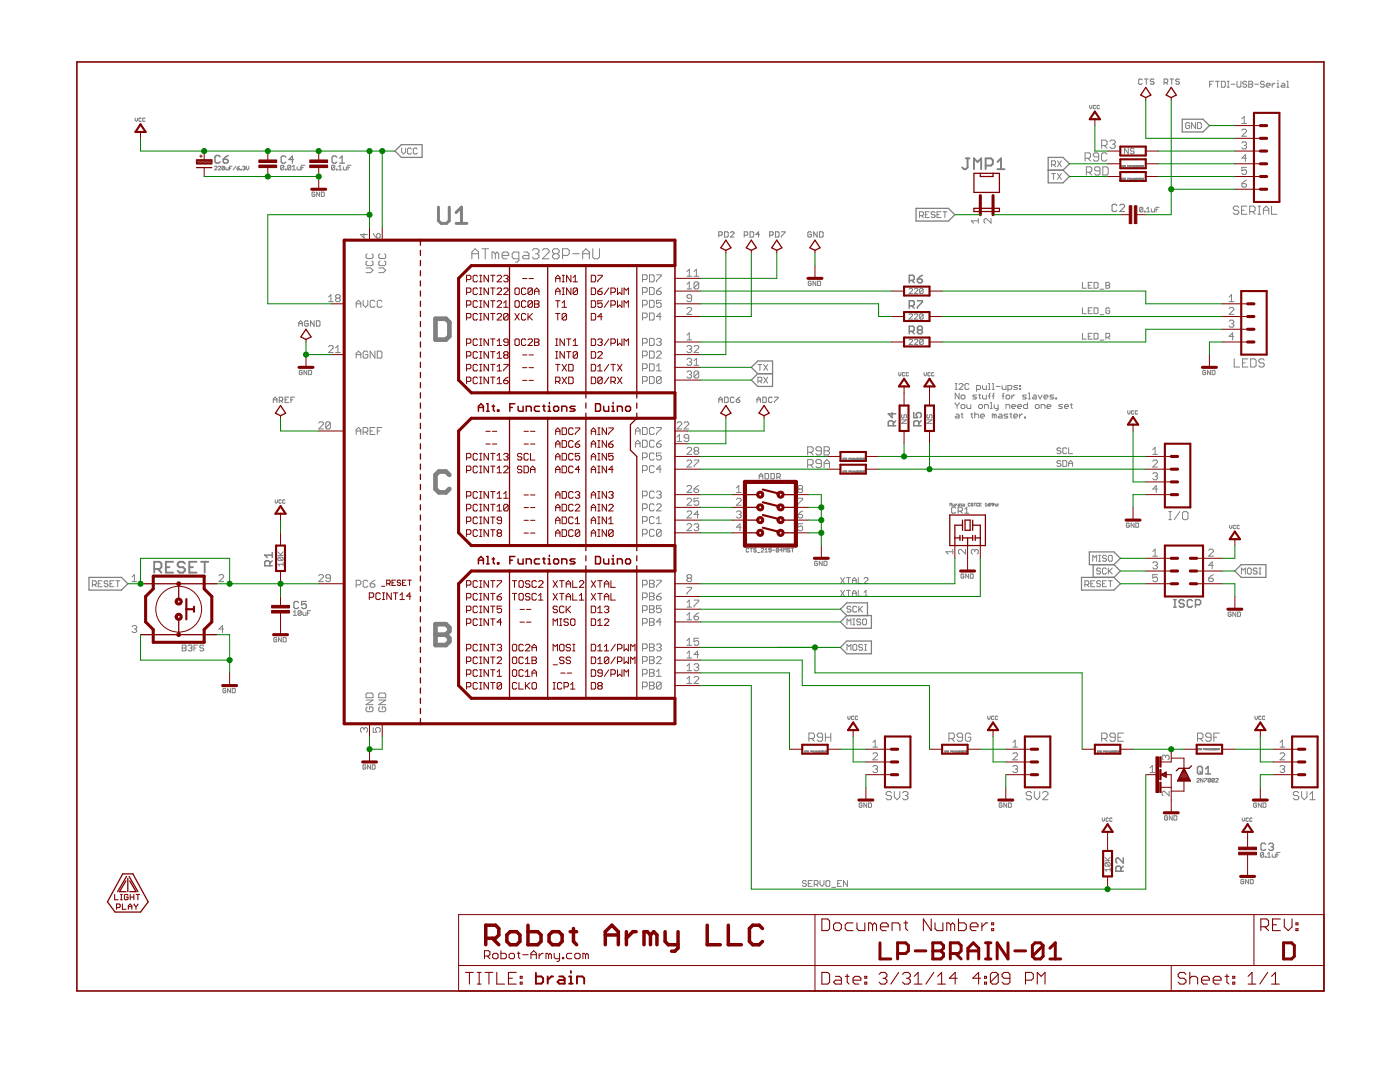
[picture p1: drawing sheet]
<svg xmlns="http://www.w3.org/2000/svg" width="279mm" height="216mm" viewBox="0 0 279 216" stroke-linecap="round" stroke-linejoin="round" font-family="sans-serif">
<g fill="none" stroke="#808080" stroke-width=".2">
<path d="M241.4 16.8h.4M242.2 16.2h-.8v1.2M242.6 16.2h.8M243 16.2v1.2M243.8 16.2h.5l.2 .2v.8l-.2 .2h-.5zM244.9 16.2h.4M244.9 17.4h.4M245.1 16.2v1.2M245.7 16.8h.8M246.9 16.2v1l.2 .2h.4l.1-.2v-1M248.8 16.4l-.2-.2h-.4l-.2 .2 .2 .4h.4l.2 .2-.2 .4h-.4l-.2-.2M249.2 16.2h.6l.2 .2-.2 .4 .2 .4-.2 .2h-.6z"/>
<path d="M249.2 16.8h.6M250.4 16.8h.8M252.3 16.4l-.2-.2h-.4l-.2 .2 .2 .4h.4l.2 .2-.2 .4h-.4l-.2-.2M252.7 17h.8l-.2-.4h-.4l-.2 .2v.4l.2 .2h.4M253.9 16.6v.8M254.5 16.6h-.2l-.4 .4M254.9 17.4h.3M254.9 16.6h.2v.8M255.1 16v.2M255.8 16.6h.4l.2 .2v.6h-.6l-.2-.2 .2-.2h.6M256.8 16.2h.2v1.2M256.8 17.4h.4"/>
<path d="M27 23.6v.4l.2 .2 .2-.2v-.4M28.2 23.7l-.1-.1-.4 .1v.4l.2 .1 .3-.1M28.9 23.7l-.1-.1-.3 .1v.4l.1 .1 .3-.1M42.8 33.3l.1-.1 .4 .1-.5 .6h.5M43.6 33.3l.1-.1 .3 .1-.4 .6h.4M44.8 33.3l-.1 .6-.4-.1M44.8 33.3l-.4-.1-.1 .6M44.8 33.3l-.5 .5M45.1 33.4l.1 .5h.4v-.5M45.8 33.5h.3M46.3 33.2h-.5v.7M47.1 33.2l-.6 .7"/>
<path d="M47.3 33.5h.4l.1 .3-.4 .1zM47.8 33.2l-.5 .3M48 33.8l.2 .1zM48.4 33.3l.4-.1 .1 .1-.1 .2M48.7 33.5h.1M48.8 33.5l.1 .2-.1 .2-.4-.1M49.2 33.2v.5l.2 .2 .3-.2v-.5M56.6 33.1l-.1-.1-.5 .1v.7M56.6 33.1v.7l-.1 .1-.5-.1M56.6 33.1l-.6 .7M57 33.8h.1v.1h-.1zM58 33.1l-.1-.1-.5 .1v.7"/>
<path d="M58 33.1v.7l-.1 .1-.5-.1M58 33.1l-.6 .7M58.4 33.9h.6M58.4 33.3l.3-.3v.9M59.3 33.3v.5l.2 .1h.4v-.6M60.2 33.4h.3M60.9 33h-.7v.9M62.8 38.5l-.1-.2-.4 .2v.6l.1 .1 .4-.1v-.3h-.2M63.8 38.3v.9l-.6-.9v.9M64.1 38.3h.5l.1 .2-.1 .7h-.5zM66.8 33.1l-.1-.1-.5 .1v.7M66.8 33.1v.7l-.1 .1-.5-.1"/>
<path d="M66.8 33.1l-.6 .7M67.1 33.8h.2v.1h-.2zM67.6 33.9h.6M67.6 33.3l.3-.3v.9M68.5 33.3v.5l.2 .1h.4v-.6M69.4 33.4h.4M70.1 33h-.7v.9M80.2 29.5v.8l.3 .4 .4-.4v-.8M82.1 29.8l-.2-.3h-.4l-.2 .3v.7l.2 .2h.4l.2-.2M83.3 29.8l-.2-.3h-.4l-.2 .3v.7l.2 .2h.4l.2-.2M209.9 34.6h.8M209.9 32.9h.6l.2-.2v-.4l-.2-.2h-.6v1.2"/>
<path d="M210.3 34.6v1.2M210.3 32.9l.4 .4M211 34.6l.8 1.2M211 32.1l.8 1.2M211.8 34.6l-.8 1.2M211.8 32.1l-.8 1.2M216.6 31.6h.8l.2-.3v-.5l-.2-.3h-.8v1.6M216.8 34.4h.8l.3-.3v-.6l-.3-.2h-.8v1.6M217.1 31.6l.5 .5M217.3 34.4l.6 .5M217.4 21v.5l.3 .2 .2-.2v-.5M218.7 21.1l-.2-.1-.3 .1v.5l.1 .1 .4-.1"/>
<path d="M219.3 31.3h-.8l-.3-.3v-.2l.3-.3h.5l.3 .3v1.1l-.3 .2h-.5l-.3-.2M219.4 21.1l-.1-.1-.4 .1v.5l.2 .1 .3-.1M219.5 34.1h-.8l-.3-.3v-.3l.3-.2h.6l.2 .2v1.1l-.2 .3h-.6l-.3-.3M219.9 29h.8l.2-.2v-.6l-.2-.2h-.8v1.6M220.1 33.3h.8l.3 .2v1.1l-.3 .3h-.8zM220.4 29l.5 .6M220.9 30.8l-.3-.3h-.5l-.3 .3v1.1l.3 .2h.5l.3-.2M221.5 28.2l.3-.2h.5l.3 .2v.3l-.3 .3M222 28.8h.3M222.3 28.8l.3 .2v.3l-.3 .3h-.5l-.3-.3M224 35.6h-.1v.2h.1M224 33.1h-.1v.2h.1"/>
<path d="M224.1 35.6h.2M224.1 33h.2M224.2 33v.3M224.2 35.6v.2M224.4 35.6h.1M224.4 35.6h.2M224.4 35.8h.2M224.4 35.6l.2 .2M224.4 33.3h.2M224.6 33.1h-.2l.2 .1M224.6 33.2v.1M224.6 35.8h.1"/>
<path d="M225 33h.2l-.2 .3M225 35.6h.2l-.2 .2M225.2 29.6v1.1l-.8-1.1v1.1M225.4 33.2h-.1l.1-.2v.3M225.4 35.7h-.1l.1-.1v.2M225.5 33.1l.1-.1v.3M225.5 35.6h.1v.2M225.5 35.8h.2M225.5 33.3h.2M225.8 35.6l.2 .2M225.8 33l.2 .3M226 35.6l-.2 .2"/>
<path d="M226 33l-.2 .3M226.1 35.8h.2M226.1 35.6h.1v.2M226.1 33.1l.1-.1v.3M226.1 33.3h.2M226.3 29.8l-.2-.2h-.3l-.2 .2 .2 .3h.3l.2 .2-.2 .4h-.3l-.2-.2M226.4 35.7l.2 .1M226.4 33.2l.2 .1M226.4 33.2h.2M226.6 33.2v.1M226.6 35.8h.1M226.6 35.6l-.2 .1"/>
<path d="M226.6 33l-.2 .2M226.7 35.6h.1M226.7 35.8h.1M226.7 33.1l.1-.1v.2M226.7 33.3h.1M226.8 35.7h.1M226.8 33.2h.1M226.8 35.7v.1M226.8 33.2v.1M226.8 35.6h.1M226.8 35.8h.1M226.8 35.6v.1"/>
<path d="M226.9 35.8h.2M226.9 35.6h.1v.2M226.9 33.1l.1-.1v.3M226.9 33.3h.2M227.4 35.6h-.1l-.1 .2M227.4 35.6v.2h-.2M227.4 33.1l-.1-.1-.1 .3M227.4 33.1v.2h-.2M227.4 35.6l-.2 .2M227.4 33.1l-.2 .2M227.5 33.1h.2l-.2 .2h.2M227.5 35.6h.2"/>
<path d="M227.7 35.6l-.2 .2h.2M227.7 35.6h.1M227.8 35.8h.1M227.8 33.3h.1M227.9 35.6h.1M227.9 33h.1M227.9 35.6v.2M227.9 33v.3M228.1 35.8l.1-.1v-.1h-.1v.2M228.1 33.2h.1v-.2h-.1v.3M237.4 24.7l-.2-.2h-.4l-.2 .2v.7l.2 .3h.4l.2-.3v-.3h-.4M238.6 24.5v1.2l-.8-1.2v1.2"/>
<path d="M239 24.5h.6l.2 .2v.7l-.2 .3h-.6zM247.8 26l.3-.2h.4l.3 .2v.2l-1 1h1M247.8 23.7l.5-.5v1.4M247.8 24.6h1M247.8 28.6l.3-.3h.4l.3 .3v.2l-.3 .2M247.8 36.6h.7l.3 .3v.2l-.3 .2h-.4l-.3-.2zM248.3 29h.2M248.5 29l.3 .3v.2l-.3 .2h-.4l-.3-.2M248.8 31.6h-1l.7-.7v1.4M248.8 33.4h-1v.7l.7-.2 .3 .2v.5l-.3 .2h-.4l-.3-.2M248.8 35.9l-1 .7M65.6 59.3l.4-.5v1.4"/>
<path d="M67.2 59.5l-.2-.2v-.3l.2-.2h.5l.2 .2v.3l-.2 .2M67.2 59.5l-.2 .2v.3l.2 .2h.5l.2-.2v-.3l-.2-.2M67.2 59.5h.5M72.5 59.9v1l.4 .4 .5-.4v-1M72.6 46.6v.9l-.7-.7h1.4M73 53.5h1l.4 .4-.4 .5h-1M73.3 52.1l-.3 .2v.5l.3 .2h.9l.2-.2v-.5l-.2-.2M73.3 50.7l-.3 .2v.5l.3 .2h.9l.2-.2v-.5l-.2-.2M74.5 46.6l.7 .9M75.2 46.8l.2-.2h.2l.3 .2v.5l-.3 .2h-.4zM75.6 53.5h.9l.5 .4-.5 .5h-.9M75.8 52.1l-.2 .2v.5l.2 .2h1l.2-.2v-.5l-.2-.2"/>
<path d="M75.8 50.7l-.2 .2v.5l.2 .2h1l.2-.2v-.5l-.2-.2M94.2 51.6v-1.3l.6-.7 .7 .7v1.3M94.2 50.6h1.3M96.2 49.6h1.3M96.8 49.6v2M98.8 50.6l-.3-.3h-.3v1.3M98.8 50.6v1M98.8 50.6l.4-.3 .3 .3v1M100.2 51h1.3v-.4l-.3-.3h-.7l-.3 .3v.7l.3 .3h.7M103.5 51.6h-1l-.3-.3v-.7l.3-.3h1v1.7l-.3 .3h-.3M104.5 50.3h.7l.4 .3v1h-1.1l-.3-.3 .3-.3h1.1M106.2 50l.4-.4h.6l.4 .4v.3l-.4 .3"/>
<path d="M106.9 50.6h.3M107.2 50.6l.4 .4v.3l-.4 .3h-.6l-.4-.3M108.2 50l.4-.4h.6l.4 .4v.3l-1.4 1.3h1.4M110.6 50.6h.7M110.6 50.6l-.3-.3v-.3l.3-.4h.7l.3 .4v.3l-.3 .3M110.6 50.6l-.3 .4v.3l.3 .3h.7l.3-.3v-.3l-.3-.4M112.3 51h1l.3-.4v-.6l-.3-.4h-1v2M114.3 50.6h1.3M116.3 50.6h1.3M116.3 51.6v-1.3l.6-.7 .7 .7v1.3M118.3 49.6v1.7l.3 .3h.7l.3-.3v-1.7M128.2 55.8h.7l.3-.3v-.4l-.3-.3h-.7v1.4"/>
<path d="M128.2 58.3h.7l.3-.2v-.5l-.3-.2h-.7v1.4M129.6 54.8h.7l.3 .3v.9l-.3 .2h-.7zM129.6 57.4h.7l.3 .2v.9l-.3 .3h-.7zM129.6 59.9h.7l.3 .3v.9l-.3 .2h-.7zM131 58.1h.7l.3 .2v.2l-.3 .3h-.4l-.3-.3zM131 54.8h1v.3l-1 .9v.2M132 59.9h-1v.7l.7-.2 .3 .2v.5l-.3 .2h-.4l-.3-.2M132 57.4l-1 .7M137.1 54.2l.5-.5v1.4M137.1 56.7l.5-.4v1.4M137.1 55.1h.9M137.1 57.7h.9"/>
<path d="M138 59.5h-.7l-.2-.2v-.3l.2-.2h.5l.2 .2v1l-.2 .2h-.5l-.2-.2M138.5 55.1h.9M138.5 54.2l.5-.5v1.4M139.4 56.5v.9l-.2 .3h-.5l-.2-.3M139.4 56.5l-.2-.2h-.5l-.2 .2v.9M139.4 56.5l-.9 .9M161.9 56.3l-.2-.2-.4 .2v.5l.2 .2 .4-.2v-.2h-.3M162.8 56.1v.9l-.6-.9v.9M163.2 56.1h.4l.2 .2v.5l-.2 .2h-.4zM181.4 57.7l.2-.1h.3l.2 .1v.2l-.7 .7h.7M182.5 57.7l.1-.1h.4l.2 .1v.2l-.7 .7h.7M183.5 43h.6l.2-.2v-.4l-.2-.2h-.6v1.2"/>
<path d="M183.9 43l.4 .4M184.2 57.7v.7l-.2 .2h-.3l-.2-.2M184.2 57.7l-.2-.1h-.3l-.2 .1v.7M184.2 57.7l-.7 .7M184.7 42.8h.4M185.5 42.2h-.8v1.2h.8M186.6 42.4l-.2-.2h-.4l-.2 .2 .2 .4h.4l.2 .2-.2 .4h-.4l-.2-.2M187 42.8h.4M187.8 42.2h-.8v1.2h.8M188.2 42.2h.8M188.6 42.2v1.2M195.2 43.6v.9"/>
<path d="M195.2 44.1h-1.4l.5 .4M197.8 43.6v.9l-1-.9h-.2l-.2 .2v.5l.2 .2M216 56.3v1.2h.8M217.2 56.9h.4M218 56.3h-.8v1.2h.8M218.4 56.3h.5l.2 .2v.8l-.2 .2h-.5zM219.5 57.7h.8M220.7 56.3h.6l.2 .2-.2 .4 .2 .4-.2 .2h-.6zM220.7 56.9h.6M228.1 41.5l-.5-.1-.2 .1v.6M228.1 41.5v.6l-.2 .2-.5-.2M228.1 41.5l-.7 .6"/>
<path d="M228.4 42.1h.1v.2h-.1zM228.8 42.3h.7M228.8 41.7l.4-.3v.9M229.8 41.7v.4l.1 .2h.5v-.6M230.7 41.8h.3M231.3 41.4h-.6v.9M245.3 59.3l.5-.5v1.4M247.2 41.4l-.2-.3h-.6l-.3 .3v.3l.3 .3h.6l.2 .2v.3l-.2 .3h-.6l-.3-.3M247.8 42h.5M248.9 41.1h-1.1v1.7h1.1M249.4 42.2h.8l.3-.2v-.6l-.3-.3h-.8v1.7M250 42.2l.5 .6"/>
<path d="M251 41.1h.6M251 42.8h.6M251.3 41.1v1.7M252.1 42.8v-1.1l.6-.6 .5 .6v1.1M252.1 42h1.1M253.8 41.1v1.7h1M60.3 74l-.1-.1-.5 .1v.6l.2 .2 .4-.2v-.3h-.3M61.2 73.9v.9l-.5-.9v.9M61.6 73.9h.4l.2 .1v.6l-.2 .2h-.4zM65.6 60.2h.9M65.6 69.2l.2-.2h.5l.2 .2v.2l-.9 1h.9M67 70.4h.9"/>
<path d="M67 69.4l.4-.4v1.4M71.1 61.3v-.9l.4-.5 .5 .5v.9M71.1 71.5v-1l.4-.4 .5 .4v1M71.1 60.6h.9M71.1 70.8h.9M73.4 70.3l-.2-.2h-.5l-.2 .2v.9l.2 .3h.5l.2-.3v-.4h-.5M74.8 60.2l-.2-.3h-.5l-.2 .3v.9l.2 .2h.5l.2-.2M74.8 70.1v1.4l-.9-1.4v1.4M75.3 70.1h.7l.2 .2v.9l-.2 .3h-.7zM76.2 60.2l-.2-.3h-.5l-.2 .3v.9l.2 .2h.5l.2-.2M128.2 60.9h.7l.3-.3v-.4l-.3-.3h-.7v1.4M128.2 63.4h.7l.3-.2v-.5l-.3-.2h-.7v1.4"/>
<path d="M128.2 68.5h.7l.3-.3v-.4l-.3-.3h-.7v1.4M128.2 71h.7l.3-.2v-.5l-.3-.2h-.7v1.4M128.2 73.5h.7l.3-.2v-.5l-.3-.2h-.7v1.4M128.2 76.1h.7l.3-.3v-.4l-.3-.3h-.7v1.4M129.6 75.1h.7l.3 .3v.9l-.3 .2h-.7zM129.6 62.5h.7l.3 .2v.9l-.3 .3h-.7zM129.6 67.5h.7l.3 .3v.9l-.3 .2h-.7zM129.6 70.1h.7l.3 .2v.9l-.3 .3h-.7zM129.6 72.6h.7l.3 .2v1l-.3 .2h-.7zM131 67.8l.3-.3h.4l.3 .3v.2l-.3 .2M131 70.3l.3-.2h.4l.3 .2v.2l-1 1h1M131 74h1"/>
<path d="M131 73.1l.5-.5v1.4M131.5 68.2h.2M131.7 68.2l.3 .3v.2l-.3 .2h-.4l-.3-.2M132 75.4v.9l-.3 .2h-.4l-.3-.2M132 75.4l-.3-.3h-.4l-.3 .3v.9M132 63.2h-1l.7-.7v1.4M132 75.4l-1 .9M137.1 66.9l.5-.5v1.4M137.1 61.6l.2-.3h.5l.2 .3v.2l-.9 .9h.9M137.1 69.2l.2-.2h.5l.2 .2v.2l-.2 .3M137.1 71.7l.2-.2h.5l.2 .2v.3l-.2 .2M137.1 74.3l.2-.3h.5l.2 .3v.2l-.2 .2"/>
<path d="M137.1 67.8h.9M137.6 74.7h.2M137.6 69.7h.2M137.6 72.2h.2M137.8 69.7l.2 .2v.2l-.2 .3h-.5l-.2-.3M137.8 72.2l.2 .2v.3l-.2 .2h-.5l-.2-.2M137.8 74.7l.2 .3v.2l-.2 .2h-.5l-.2-.2M138.5 72l.5-.5v1.4M138.5 69.2l.2-.2h.5l.2 .2v.2l-.9 1h.9M138.5 72.9h.9M139.4 74.3l-.2-.3h-.5l-.2 .3v.9M139.4 74.3v.9l-.2 .2h-.5l-.2-.2"/>
<path d="M139.4 74.3l-.9 .9M151.3 72.7h.7M151.3 76.1h.5l.2-.3v-.3l-.2-.2h-.5v1.1M151.7 72.7v1.2M151.7 76.1l.3 .3M152.4 72.7l.8 1.2M152.4 75.3l.8 1.1M153.2 72.7l-.8 1.2M153.2 75.3l-.8 1.1M179.4 74.3v.5l.2 .2 .2-.2v-.5M180.6 74.4l-.2-.1-.3 .1v.5l.1 .1 .4-.1M181.3 74.4l-.1-.1-.4 .1v.5l.2 .1 .3-.1"/>
<path d="M181.4 62.8l.2-.2h.3l.2 .2v.2l-.7 .7h.7M181.4 67.9l.2-.2h.3l.2 .2v.2l-.7 .6h.7M182.5 62.8l.1-.2h.4l.2 .2v.2l-.7 .7h.7M182.5 67.9l.1-.2h.4l.2 .2v.2l-.7 .6h.7M184.2 62.8l-.2-.2h-.3l-.2 .2v.7M184.2 67.9l-.2-.2h-.3l-.2 .2v.7M184.2 62.8v.7l-.2 .2h-.3l-.2-.2M184.2 67.9v.7l-.2 .1h-.3l-.2-.1M184.2 62.8l-.7 .7M184.2 67.9l-.7 .7M184.4 74.3v.5l.3 .2 .2-.2v-.5M185.6 74.4l-.1-.1-.3 .1v.5l.1 .1 .3-.1"/>
<path d="M186.4 74.4l-.1-.1-.4 .1v.5l.2 .1 .3-.1M190.6 77.7h.4M190.6 76.5h.4M190.8 76.5v1.2M191.4 76.7l.2-.2h.4l.2 .2v.2l-.8 .8h.8M191.4 78.4v1.2l-.8-1.2v1.2M191.8 79l.2-.2h.4l.2 .2v.4l-.2 .2h-.4l-.2-.2zM193.4 76.7l-.2-.2h-.4l-.2 .2v.8l.2 .2h.4l.2-.2M194.9 77.7h.6l.2-.2v-.4l-.2-.2h-.6v1.2M194.9 78.8h-.6l-.2 .2 .8 .4-.2 .2h-.6M195.3 78.8h.4M195.5 78.6v.8l.2 .2"/>
<path d="M196.1 76.9v.6l.2 .2h.5v-.8M196.1 78.8v.6l.2 .2h.5v-.8M197.3 77.7h.3M197.3 76.5h.1v1.2M197.3 79h.3M197.6 78.4l-.2 .2v1M198 77.7h.4M198 76.5h.2v1.2M198 79h.4M198.4 78.4l-.2 .2v1M198.8 77.1h.8M200 76.9v.6l.2 .2h.6v-.8"/>
<path d="M200 79h.4M200.4 78.4l-.2 .2v1M201 78.8h.3l.2 .2v.4l-.2 .2h-.3l-.2-.2v-.4zM201.1 77.7h.6l.2-.2v-.4l-.2-.2h-.6v1.2M201.9 78.8v.8M202.5 78.8h-.2l-.4 .4M203.1 76.9h-.6l-.2 .2 .2 .2h.4l.2 .2-.2 .2h-.6M203.5 77.5h.2v.2h-.2zM203.5 76.9h.2v.2h-.2zM204.9 78.8h-.6l-.2 .2 .2 .2h.4l.2 .2-.2 .2h-.6M205.2 79.6h.4M205.2 78.4h.2v1.2"/>
<path d="M206.2 78.8h.4l.2 .2v.6h-.6l-.2-.2 .2-.2h.6M207.2 78.8l.4 .8 .4-.8M208.4 79.2h.7l-.2-.4h-.3l-.2 .2v.4l.2 .2h.3M210.3 78.8h-.6l-.2 .2 .2 .2h.4l.2 .2-.2 .2h-.6M210.7 79.4h.2v.2h-.2zM216 61.4v1.2h.8M216 66.5v1.2h.8M217.2 67.1h.4M217.2 62h.4M218 61.4h-.8v1.2h.8M218 66.5h-.8v1.2h.8M218.4 61.4h.5l.2 .2v.8l-.2 .2h-.5z"/>
<path d="M218.4 66.5h.5l.2 .2v.8l-.2 .2h-.5zM219.5 62.8h.8M219.5 67.9h.8M220.7 67.3h.6l.2-.2v-.4l-.2-.2h-.6v1.2M221.1 67.3l.4 .4M221.5 61.6l-.2-.2h-.4l-.2 .2v.8l.2 .2h.4l.2-.2v-.4h-.4M240.6 74l-.1-.1-.5 .1v.6l.5 .2 .1-.5h-.3M241.6 73.9v.9l-.6-.9v.9M241.9 73.9h.4l.2 .1v.6l-.2 .2h-.4zM245.3 64.1l.2-.2h.5l.2 .2v.2l-.2 .3M245.3 61.6l.2-.3h.5l.2 .3v.2l-.9 .9h.9M245.3 60.2h.9"/>
<path d="M245.8 64.6h.2M246 64.6l.2 .2v.2l-.2 .3h-.5l-.2-.3M246.2 67.1h-.9l.7-.7v1.4M246.3 71.6v1.6h1.1M248 72.4h.5M249 71.6h-1v1.6h1M249.6 71.6h.8l.3 .3v1.1l-.3 .2h-.8zM252.3 71.9l-.2-.3h-.6l-.3 .3v.3l.3 .2h.6l.2 .3v.3l-.2 .2h-.6l-.3-.2M54.9 99.7v.5l.2 .2 .3-.2v-.5M56.1 99.8l-.1-.1-.3 .1 .1 .6 .3-.1M56.9 99.8l-.1-.1-.4 .1v.5l.1 .1 .4-.1M63.6 84.4l.2-.2h.5l.2 .2v.2l-.9 1h.9"/>
<path d="M65.9 84.4v1l-.2 .2h-.5l-.2-.2M65.9 84.4l-.2-.2h-.5l-.2 .2v1M65.9 84.4l-.9 1M71.1 86.7v-.9l.4-.5 .5 .5v.9M71.1 86h.9M72.5 86.2h.7l.2-.2v-.5l-.2-.2h-.7v1.4M72.9 86.2l.5 .5M73.9 86h.4M74.8 85.3h-.9v1.4h.9M75.3 86h.5M76.2 85.3h-.9v1.4M126.8 86h.9"/>
<path d="M126.8 89.2v-.9l.5-.5 .4 .5v.9M126.8 86.7v-.9l.5-.5 .4 .5v.9M126.8 88.5h.9M128.2 85.3h.7l.3 .2v1l-.3 .2h-.7zM128.2 87.8h.7l.3 .3v.9l-.3 .2h-.7zM128.2 91.3h.7l.3-.2v-.5l-.3-.2h-.7v1.4M128.2 93.9h.7l.3-.3v-.4l-.3-.3h-.7v1.4M128.2 98.9h.7l.3-.2v-.5l-.3-.2h-.7v1.4M130.6 85.5l-.3-.2h-.4l-.3 .2v1l.3 .2h.4l.3-.2M130.6 88.1l-.3-.3h-.4l-.3 .3v.9l.3 .2h.4l.3-.2M130.6 90.6l-.3-.2h-.4l-.3 .2v.9l.3 .3h.4l.3-.3M130.6 93.2l-.3-.3h-.4l-.3 .3v.9l.3 .2h.4l.3-.2"/>
<path d="M130.6 98.2l-.3-.2h-.4l-.3 .2v1l.3 .2h.4l.3-.2M131 85.3h1v.2l-1 1v.2M131 88.5h.7l.3 .3v.2l-.3 .2h-.4l-.3-.2zM131 98.2l.3-.2h.4l.3 .2v.3l-.3 .2M131.5 98.7h.2M131.7 98.7l.3 .2v.3l-.3 .2h-.4l-.3-.2M132 90.4h-1v.7l.7-.3 .3 .3v.4l-.3 .3h-.4l-.3-.3M132 93.6h-1l.7-.7v1.4M132 87.8l-1 .7M135.1 84.4l.3-.2h.4l.3 .2v.2l-1 1h1M135.1 87.2l.5-.5v1.4M135.1 88.1h1"/>
<path d="M136.5 84.4l.3-.2h.4l.3 .2v.2l-1 1h1M137.1 99.7l.2-.3h.5l.2 .3v.2l-.9 .9h.9M137.1 89.5l.2-.2h.5l.2 .2v.2l-.9 1h.9M137.1 92l.2-.2h.5l.2 .2v.3l-.9 .9h.9M137.1 97.1l.2-.2h.5l.2 .2v.2l-.9 1h.9M137.5 87.4h-.7l-.3-.2v-.2l.3-.3h.4l.3 .3v.9l-.3 .2h-.4l-.3-.2M138.5 91.8h.9v.2l-.9 1v.2M138.5 97.6h.7l.2 .2v.2l-.2 .3h-.5l-.2-.3zM138.7 90l-.2 .2v.2l.2 .3h.5l.2-.3v-.2l-.2-.2M138.7 90l-.2-.3v-.2l.2-.2h.5l.2 .2v.2l-.2 .3M138.7 90h.5M139.4 99.4h-.9v.7l.7-.2 .2 .2v.5l-.2 .2h-.5l-.2-.2"/>
<path d="M139.4 96.9l-.9 .7M147 98.3h.9M147 99.7l.2-.3h.5l.2 .3v.2l-.9 .9h.9M147 97.3l.4-.4v1.4M159.3 99.4h.9v.3l-.9 .9v.2M159.5 97.6l-.2 .2v.2l.2 .3h.5l.2-.3v-.2l-.2-.2M159.5 97.6l-.2-.3v-.2l.2-.2h.5l.2 .2v.2l-.2 .3M159.5 97.6h.5M161.2 90.2h.8l.3-.2v-.6l-.3-.2h-.8v1.6M161.2 92.8h.8l.3-.3v-.5l-.3-.3h-.8v1.6M161.7 92.8l.6 .5M161.7 90.2l.6 .6"/>
<path d="M163.9 92.5h-.8l-.3-.3v-.2l.3-.3h.5l.3 .3v1l-.3 .3h-.5l-.3-.3M163.9 90h-.8l-.3-.3v-.3l.3-.2h.5l.3 .2v1.1l-.3 .3h-.5l-.3-.3M164.5 89.2h.8l.2 .2v.3l-.2 .3 .2 .2v.3l-.2 .3h-.8zM164.5 93.3v-1.1l.5-.5 .5 .5v1.1M164.5 90h.8M164.5 92.5h1M168.4 94h-.2l.1 .3 .1-.1M168.4 91.5h-.2l.1 .2h.1M168.5 94h.2M168.5 91.4h.2M168.6 91.4v.3M168.6 94v.3"/>
<path d="M168.8 91.5h.1M168.8 91.5l.2 .1-.2 .1M168.8 91.5h.2M169 94h-.2l.2 .2h-.2M169.4 94h.1l-.1 .3M169.4 91.4h.1l-.1 .3M169.8 94.1h-.1l.1-.1v.3M169.8 91.6h-.1l.1-.2v.3M169.9 94.3h.2M169.9 94.1l.1-.1v.3M169.9 91.5l.1-.1v.3M169.9 91.7h.2"/>
<path d="M170.2 94l.2 .3M170.2 91.4l.2 .3M170.4 94l-.2 .3M170.4 91.4l-.2 .3M170.5 94.1l.1-.1v.3M170.5 94.3h.2M170.5 91.5l.1-.1v.3M170.5 91.7h.2M170.8 94.1h.1v.2zM170.8 91.6h.1v.1zM170.9 91.4l-.1 .2M170.9 94l-.1 .1"/>
<path d="M171 94h.2v.1M171 91.5h.2M171.1 94.1h.1M171.1 91.6h.1M171.2 94.1v.2l-.2-.1M171.2 91.6v.1h-.2M171.2 91.5h.1M171.2 91.5v.1M171.3 94.3h.2M171.3 94.1l.1-.1v.3M171.3 91.5l.1-.1v.3M171.3 91.7h.2"/>
<path d="M171.8 94h-.1l-.1 .2M171.8 94l-.1 .3-.1-.1M171.8 91.5l-.1-.1-.1 .3M171.8 91.5l-.1 .2h-.1M171.8 94l-.2 .2M171.8 91.5l-.2 .2M171.9 94h.1l-.1 .3h.2M171.9 91.5h.2M172.1 91.5h.1M172.1 91.5l-.2 .2h.2M172.2 94.2v.1M172.2 91.7h.1"/>
<path d="M172.2 94.3h.1M172.3 94h.1M172.3 91.4h.1M172.3 94v.3M172.3 91.4v.3M172.4 94.1h.2v-.1h-.2v.3M172.4 91.6h.2v-.2h-.2v.3M179.9 83.8h1l-1 .7h1M180.1 82.7l-.2 .2v.3l.2 .2 .3-.2v-.3l.2-.2 .3 .2v.3l-.1 .2M185 83.8h1l-1 .7h1M185.1 82.7l-.1 .2v.3l.1 .2 .4-.2v-.3l.2-.2 .3 .2v.3l-.2 .2M190.6 80.3v.2l.4 .4"/>
<path d="M190.8 82.6h.4l.2 .2v.6h-.6l-.2-.2 .2-.2h.6M191 80.9v.6M191.4 80.3v.2l-.4 .4M191.8 80.9l.2-.2h.4l.2 .2v.4l-.2 .2h-.4l-.2-.2zM191.8 82.6h.4M192 82.4v.8l.2 .2M193 80.7v.6l.2 .2h.5v-.8M193.7 82.6h.4M193.9 82.4v.8l.2 .2M194.5 82.8l.2-.2h.4l.2 .2v.6M194.5 82.3v1.1M195.3 80.9l.2-.2h.4l.2 .2v.4l-.2 .2h-.4l-.2-.2z"/>
<path d="M195.7 83h.8l-.2-.4h-.4l-.2 .2v.4l.2 .2h.4M196.5 81.5v-.8h.6l.2 .2v.6M197.6 81.5h.4M197.6 80.3h.2v1.2M198.4 80.7v.6l.2 .2h.6M198.4 82.8v.6M198.4 82.8l-.4-.2v.8M198.4 82.8l.2-.2 .2 .2v.6M199.2 80.7v1l-.4 .2M199.4 82.6h.4l.2 .2v.6h-.6l-.2-.2 .2-.2h.6M200.8 81.5v-.8h.5l.2 .2v.6M201.1 82.6h-.5l-.2 .2 .2 .2h.4l.1 .2-.1 .2h-.6"/>
<path d="M201.5 82.6h.4M201.7 82.4v.8l.2 .2M201.9 81.1h.8l-.2-.4h-.4l-.2 .2v.4l.2 .2h.4M202.3 83h.8l-.2-.4h-.4l-.2 .2v.4l.2 .2h.4M203.1 81.1h.8l-.2-.4h-.4l-.2 .2v.4l.2 .2h.4M203.5 82.6v.8M204.1 82.6h-.2l-.4 .4M204.5 83.2h.2v.2h-.2zM205 80.3v1.2h-.5l-.2-.2v-.4l.2-.2h.5M206.6 80.9l.2-.2h.4l.2 .2v.4l-.2 .2h-.4l-.2-.2zM207.8 81.5v-.8h.6l.2 .2v.6M208.9 81.1h.8l-.2-.4h-.4l-.2 .2v.4l.2 .2h.4"/>
<path d="M211.7 89.6l-.2-.2h-.4l-.2 .2 .2 .3h.4l.2 .2-.2 .4h-.4l-.2-.2M211.7 92.1l-.2-.2h-.4l-.2 .2 .2 .4h.4l.2 .2-.2 .4h-.4l-.2-.2M212.1 80.7h-.6l-.2 .2 .2 .2h.4l.2 .2-.2 .2h-.6M212.1 91.9h.6l.2 .2v.8l-.2 .2h-.6zM212.4 81.1h.8l-.2-.4h-.4l-.2 .2v.4l.2 .2h.4M212.9 89.6l-.2-.2h-.4l-.2 .2v.7l.2 .2h.4l.2-.2M213.3 93.1v-.8l.4-.4 .4 .4v.8M213.3 92.5h.8M213.3 89.4v1.1h.8M213.6 80.7h.4M213.8 80.5v.8l.2 .2M225.1 82v.4l.2 .2 .2-.2v-.4"/>
<path d="M226.3 82.1l-.1-.1-.4 .1v.4l.1 .1 .4-.1M227 82.1l-.1-.1-.3 .1v.4l.1 .1 .3-.1M230.1 92l.2-.2h.5l.2 .2v.3l-.9 .9h.9M230.1 90.7h.9M230.1 89.7l.4-.4v1.4M230.1 94.6l.2-.3h.5l.2 .3v.2l-.2 .2M230.5 95h.3M230.8 95l.2 .3v.2l-.2 .2h-.5l-.2-.2M231 97.6h-.9l.7-.7v1.4M18.4 116.7h.6l.2-.2v-.4l-.2-.2h-.6v1.2M18.8 116.7l.4 .4M19.6 116.5h.4"/>
<path d="M20.4 115.9h-.8v1.2h.8M21.5 116.1l-.1-.2h-.4l-.2 .2 .2 .4h.4l.1 .2-.1 .4h-.4l-.2-.2M21.9 116.5h.4M22.7 115.9h-.8v1.2h.8M23.1 115.9h.8M23.5 115.9v1.2M26.4 116.1h.9M26.4 115.1l.4-.4v1.4M43.7 114.9l.2-.2h.5l.2 .2v.2l-.9 1h.9M55.5 110.8h1M55.5 110.1l.7 .7M55.6 111.2h.7l.2 .2v.3l-.2 .2"/>
<path d="M55.6 111.2l-.1 .2v.3l.1 .2h.7M55.6 111.2l.7 .7M56.5 112.6h-1l.3 .3M56.5 112.2v.7M56.5 110.1l-.5 .6M63.6 114.9l.2-.2h.5l.2 .2v.2l-.9 1h.9M65.9 115.4h-.7l-.2-.3v-.2l.2-.2h.5l.2 .2v.9l-.2 .3h-.5l-.2-.3M71.1 116.7h.7l.2-.2v-.5l-.2-.2h-.7v1.4M73.4 116l-.2-.2h-.5l-.2 .2v.9l.2 .3h.5l.2-.3M73.9 116.5h.7l.2 .2v.2l-.2 .3h-.5l-.2-.3zM74.8 115.8l-.5 .2-.4 .5M128.2 101.5h.7l.3-.3v-.4l-.3-.3h-.7v1.4"/>
<path d="M128.2 104h.7l.3-.2v-.5l-.3-.2h-.7v1.4M128.2 106.6h.7l.3-.3v-.4l-.3-.3h-.7v1.4M128.2 116.7h.7l.3-.2v-.5l-.3-.2h-.7v1.4M128.2 119.3h.7l.3-.3v-.4l-.3-.3h-.7v1.4M129.6 118.3h.7l.3 .3v.2l-.3 .2 .3 .3v.2l-.3 .2h-.7zM129.6 115.8h.7l.3 .2v.2l-.3 .3 .3 .2v.2l-.3 .3h-.7zM129.6 116.5h.7M129.6 119h.7M130.6 100.8l-.3-.3h-.4l-.3 .3v.9l.3 .2h.4l.3-.2M130.6 103.3l-.3-.2h-.4l-.3 .2v.9l.3 .3h.4l.3-.3M130.6 105.9l-.3-.3h-.4l-.3 .3v.9l.3 .2h.4l.3-.2M131 119h.7l.3 .3v.2l-.3 .2h-.4l-.3-.2z"/>
<path d="M131 100.8l.3-.3h.4l.3 .3v.2l-1 .9h1M131 115.8h1v.2l-1 .9v.3M131 103.5l.5-.4v1.4M131 104.5h1M132 105.9v.9l-.3 .2h-.4l-.3-.2M132 105.9l-.3-.3h-.4l-.3 .3v.9M132 105.9l-1 .9M132 118.3l-1 .7M137.1 102.2l.2-.2h.5l.2 .2v.2l-.9 1h.9M137.1 104.7l.2-.2h.5l.2 .2v.3l-.9 .9h.9M137.1 117.2h.9v.2l-.9 1v.2M137.3 115.4l-.2-.3v-.2l.2-.2h.5l.2 .2v.2l-.2 .3"/>
<path d="M137.3 115.4l-.2 .2v.2l.2 .3h.5l.2-.3v-.2l-.2-.2M137.3 115.4h.5M138.5 119.7h.9v.3l-.9 .9v.2M138.5 104.7l.2-.2h.5l.2 .2v.3l-.2 .2M139 105.2h.2M139.2 105.2l.2 .2v.3l-.2 .2h-.5l-.2-.2M139.4 102.7h-.9l.7-.7v1.4M147 102.2l.2-.2h.5l.2 .2v.2l-.2 .3M147.4 102.7h.3M147.7 102.7l.2 .2v.2l-.2 .3h-.5l-.2-.3M147.9 105.2h-.9l.7-.7v1.4M149.4 109.5l-.1-.1-.4 .1v.5l.2 .2 .3-.2"/>
<path d="M149.7 109.4h.5M149.9 109.4v.8M150.9 109.5l-.4-.1-.1 .2 .4 .2 .1 .2-.1 .2-.4-.2M151.2 110.3h.5M151.9 109.5l.1-.1 .4 .1-.5 .7h.5M152.7 110.2h.5M152.7 109.6l.2-.2v.8M153.9 109.8l-.5-.2 .1-.2 .4 .1v.5l-.1 .2-.4-.2M154.2 109.8h.4M155.4 109.5l-.4-.1-.1 .6M155.4 109.5v.5l-.1 .2-.4-.2M155.4 109.5l-.5 .5"/>
<path d="M156.1 109.8h-.4l.3-.4v.8M156.4 110.2v-.8l.3 .2 .2-.2v.8M157.6 109.5l-.3-.1-.1 .2 .3 .2 .1 .2-.1 .2-.3-.2M157.9 109.4h.5M158.2 109.4v.8M159.3 102.7h.7l.2 .2v.2l-.2 .3h-.5l-.2-.3zM160.2 104.5h-.9v.7l.7-.2 .2 .2v.5l-.2 .2h-.5l-.2-.2M160.2 102l-.9 .7M163.2 112.1l-.2-.1-.4 .1v.6l.1 .1 .5-.1v-.3h-.3M164.1 112v.8l-.6-.8v.8M164.4 112l.6 .1v.6l-.1 .1h-.5zM167.8 115.3l.8 1.1"/>
<path d="M167.8 117.8l.8 1.2M168.6 115.3l-.8 1.1M168.6 117.8l-.8 1.2M168.9 115.3h.8M168.9 117.8h.8M169.3 115.3v1.1M169.3 117.8v1.2M170.1 116.4v-.7l.4-.4 .4 .4v.7M170.1 119v-.8l.4-.4 .4 .4v.8M170.1 115.8h.8M170.1 118.4h.8M171.3 115.3v1.1h.8"/>
<path d="M171.3 117.8v1.2h.8M172.4 115.5l.2-.2h.4l.2 .2v.2l-.8 .7h.8M172.4 119h.8M172.4 118.2l.4-.4v1.2M189.6 101v-.6l.2 .2 .1-.2v.6M190.1 100.6l.1 .4h.3v-.4M190.2 109.6v1M190.2 110.1h-1.4l.4 .5M190.7 100.6v.4M191 100.6l-.3 .2M191.3 100.6l.2 .1v.3h-.2v-.2h.2M191.7 100.6h.2"/>
<path d="M191.8 100.5l.1 .5M192.2 100.6l.3 .1v.3h-.3v-.2h.3M192.4 114.7l-.2-.2-.4 .2v.6l.4 .1 .2-.4h-.3M192.7 109.6v1l-.9-1h-.3l-.2 .3v.4l.2 .3M193.3 114.5v.9l-.6-.9v.9M193.6 100.5h-.4l.1 .5 .3-.1M193.7 114.5l.5 .2v.6l-.1 .1h-.4zM194.2 100.5h-.4l.1 .2 .3 .1-.1 .2-.3-.1M194.4 100.4h.3M194.5 100.4v.6M194.5 109.9v.2M194.5 109.9l-.2-.3h-.2l-.3 .3v.4l.3 .3"/>
<path d="M194.5 109.9l.3-.3h.2l.2 .3v.4l-.2 .3M195.3 100.5h-.4v.4h.4M195.5 100.7h.2M195.9 100.4h-.4v.6h.4M196.6 101h.4M196.6 100.6l.2-.2v.6M197.2 100.7h.2l.1 .2-.2 .1zM197.5 100.4l-.3 .3M197.7 101v-.6l.2 .2 .2-.2v.6M198.3 100.7l.3-.1v.4M198.3 100.4v.6M198.8 100.6h.4l-.4 .4h.4"/>
<path d="M216.5 116.7h.6l.2-.2v-.4l-.2-.2h-.6v1.2M216.9 116.7l.4 .4M217.7 116.5h.4M218.1 112v-1.2l.4 .4 .4-.4v1.2M218.5 115.9h-.8v1.2h.8M219.2 110.8h.4M219.2 112h.4M219.5 110.8v1.2M219.6 113.6l-.1-.3h-.4l-.2 .3 .2 .3h.4l.1 .2-.1 .4h-.4l-.2-.2M219.6 116.1l-.1-.2h-.4l-.2 .2 .2 .4h.4l.1 .2-.1 .4h-.4l-.2-.2M220 116.5h.4M220.8 111l-.2-.2h-.4l-.2 .4 .2 .2h.4l.2 .4-.2 .2h-.4l-.2-.2"/>
<path d="M220.8 113.6l-.2-.3h-.4l-.2 .3v.7l.2 .2h.4l.2-.2M220.8 115.9h-.8v1.2h.8M221.2 113.3v1.2M221.2 115.9h.8M221.4 110.8h.4l.2 .2v.8l-.2 .2h-.4l-.2-.2v-.8zM221.4 113.9l.6 .6M221.6 115.9v1.2M222 113.3l-.8 .8M225.4 104.5l-.2-.1-.4 .1v.6l.1 .1 .5-.1v-.3h-.3M226.3 104.4v.8l-.6-.8v.8M226.7 104.4l.5 .1v.6l-.1 .1h-.4zM230.1 112.4l.2-.3h.5l.2 .3v.2l-.2 .2"/>
<path d="M230.1 110l.4-.4v1.4M230.1 111h.9M230.5 112.8h.3M230.8 112.8l.2 .3v.2l-.2 .2h-.5l-.2-.2M231 114.7h-.9v.7l.7-.3 .2 .3v.4l-.2 .3h-.5l-.2-.3M233.3 103.7h.5M233.3 102.1h.5M233.5 102.1v1.6M235.4 102.1l-1 1.6M236 102.3l.3-.2h.5l.3 .2v1.1l-.3 .3h-.5l-.3-.3zM241.2 115.4h.7l.2 .2v.2l-.2 .3h-.5l-.2-.3zM241.2 109.8l.2-.2h.5l.2 .2v.2l-.9 1h.9"/>
<path d="M242.1 112.8h-.9l.7-.7v1.4M242.1 114.7l-.9 .7M245.4 104.8v.5l.2 .2 .3-.2v-.5M246.6 104.9l-.1-.1-.4 .1v.5l.2 .1 .3-.1M247.3 104.9l-.1-.1-.3 .1v.5l.1 .1 .3-.1M247.8 114.5v-1.2l.4 .4 .3-.4v1.2M249.1 113.3h.4l.2 .3v.7l-.2 .2h-.4l-.2-.2v-.7zM250.9 113.6l-.2-.3h-.4l-.2 .4 .2 .2h.4l.2 .4-.2 .2h-.4l-.2-.2M251.3 114.5h.4M251.3 113.3h.4M251.5 113.3v1.2M26.4 125.1l.2-.3h.5l.2 .3v.2l-.2 .2"/>
<path d="M26.8 125.5h.3M27.1 125.5l.2 .3v.2l-.2 .2h-.5l-.2-.2M36.4 128.7h.6l.1 .2-.1 .4 .1 .4-.1 .2h-.6zM36.4 129.3h.6M37.5 128.9l.2-.2h.4l.2 .2-.2 .4M37.9 129.3h.2M38.1 129.3l.2 .2-.2 .4h-.4l-.2-.2M38.7 129.3h.4M39.5 128.7h-.8v1.2M40.7 128.9l-.2-.2h-.4l-.2 .2v.2l.2 .2h.4l.2 .4-.2 .2h-.4l-.2-.2M44.6 125.5h-.9l.7-.7v1.4M45.1 137.5l-.2-.1-.4 .1v.6l.1 .1 .5-.1v-.3h-.3"/>
<path d="M46 137.4v.8l-.6-.8v.8M46.4 137.4h.4l.1 .1v.6l-.1 .1h-.4zM55.2 127.4l-.1-.2-.4 .2v.5l.1 .2 .4-.2v-.2h-.3M56.2 127.2v.9l-.6-.9v.9M56.5 127.2h.5l.1 .2v.5l-.1 .2h-.5zM58.5 122.2l.4-.3v.9M58.5 122.8h.7M60.1 122v.6l-.1 .2-.5-.2M60.1 122l-.1-.1-.5 .1v.6M60.1 122l-.6 .6M60.4 122.2v.4l.2 .2h.4v-.6M61.4 122.3h.3"/>
<path d="M62 121.9h-.6v.9M73 139.7h1.4l-1.4 .9h1.4M73 138.5l.3-.2h.9l.2 .2v.7h-1.4zM75.6 139.7h1.4l-1.4 .9h1.4M75.8 138.3h1l.2 .2v.7h-1.4v-.7zM128.2 134.5h.7l.3-.2v-.5l-.3-.2h-.7v1.4M128.2 121.8h.7l.3-.2v-.5l-.3-.2h-.7v1.4M128.2 124.3h.7l.3-.2v-.5l-.3-.2h-.7v1.4M128.2 129.4h.7l.3-.2v-.5l-.3-.2h-.7v1.4M128.2 132h.7l.3-.3v-.4l-.3-.3h-.7v1.4M128.2 137h.7l.3-.2v-.5l-.3-.2h-.7v1.4M129.6 128.5h.7l.3 .2v.2l-.3 .3 .3 .2v.2l-.3 .3h-.7z"/>
<path d="M129.6 120.9h.7l.3 .2v.2l-.3 .3 .3 .2v.2l-.3 .3h-.7zM129.6 123.4h.7l.3 .2v.3l-.3 .2 .3 .2v.3l-.3 .2h-.7zM129.6 131h.7l.3 .3v.2l-.3 .2 .3 .3v.2l-.3 .2h-.7zM129.6 133.6h.7l.3 .2v.2l-.3 .3 .3 .2v.2l-.3 .3h-.7zM129.6 136.1h.7l.3 .2v.3l-.3 .2 .3 .2v.3l-.3 .2h-.7zM129.6 121.6h.7M129.6 129.2h.7M129.6 124.1h.7M129.6 131.7h.7M129.6 134.3h.7M129.6 136.8h.7M131 128.7l.3-.2h.4l.3 .2v.2l-.3 .3"/>
<path d="M131 131.3l.3-.3h.4l.3 .3v.2l-1 .9h1M131 134l.5-.4v1.4M131 135h1M131.5 129.2h.2M131.7 129.2l.3 .2v.2l-.3 .3h-.4l-.3-.3M132 120.9h-1v.7l.7-.3 .3 .3v.4l-.3 .3h-.4l-.3-.3M132 136.3v1l-.3 .2h-.4l-.3-.2M132 136.3l-.3-.2h-.4l-.3 .2v1M132 124.1h-1l.7-.7v1.4M132 136.3l-1 1M137.1 127.8l.5-.4v1.4M137.1 122.7l.5-.4v1.4"/>
<path d="M137.1 120.2l.5-.5v1.4M137.1 130.4l.5-.5v1.4M137.1 132.9l.5-.5v1.4M137.1 135.4l.5-.4v1.4M137.1 121.1h.9M137.1 128.8h.9M137.1 123.7h.9M137.1 131.3h.9M137.1 133.8h.9M137.1 136.4h.9M138.5 123h.7l.2 .2v.2l-.2 .3h-.5l-.2-.3zM138.5 132.7l.2-.3h.5l.2 .3v.2l-.2 .2"/>
<path d="M138.5 135.2l.2-.2h.5l.2 .2v.2l-.9 1h.9M139 133.1h.2M139.2 133.1l.2 .3v.2l-.2 .2h-.5l-.2-.2M139.4 130.6h-.9l.7-.7v1.4M139.4 122.3l-.9 .7M139.4 127.4h-.9v.7l.5-.3h.2l.2 .3v.4l-.2 .3h-.5l-.2-.3M169 129.8v-1.2l.4 .4 .4-.4v1.2M169 124.7v-1.2l.4 .4 .4-.4v1.2M169.8 121.2l-.2-.2h-.4l-.2 .2v.2l.2 .2h.4l.2 .3-.2 .2h-.4l-.2-.2M170.2 128.8l.2-.2h.4l.2 .2v.8l-.2 .2h-.4l-.2-.2zM170.2 124.7h.4M170.2 123.5h.4"/>
<path d="M170.4 123.5v1.2M171 121.2l-.2-.2h-.4l-.2 .2v.7l.2 .2h.4l.2-.2M171.4 121v1.1M171.6 121.6l.5 .5M171.8 123.7l-.2-.2h-.4l-.2 .4 .2 .2h.4l.2 .4-.2 .2h-.4l-.2-.2M172.1 128.8l-.1-.2h-.4l-.2 .2 .2 .4h.4l.1 .2-.1 .4h-.4l-.2-.2M172.1 121l-.7 .8M172.1 123.7l.3-.2h.3l.2 .2v.8l-.2 .2h-.3l-.3-.2zM172.6 128.6h.3M172.6 129.8h.3M172.7 128.6v1.2M245.7 122.3l-.1-.2-.5 .2v.6l.5 .1 .1-.4h-.3"/>
<path d="M246.6 122.1v.9l-.6-.9v.9M247 122.1h.4l.2 .2v.6l-.2 .1h-.4zM72.6 145.4l.3-.2h.2l.2 .2v.5l-.2 .2M72.6 145.4l-.2-.2h-.2l-.3 .2v.5l.3 .2M72.6 145.4v.2M73 152.8l-.1-.2-.5 .2v.5l.5 .2 .1-.4h-.3M73.3 141.1l-.3 .2v.5l.3 .2h.9l.2-.2v-.5l-.2-.2h-.5v.4M73.9 152.6v.9l-.5-.9v.9M74.3 152.6h.4l.2 .2-.2 .7h-.4zM74.5 145.2v.9h.7l-.2-.7 .2-.2h.4l.3 .2v.5l-.3 .2M75.8 141.1l-.2 .2v.5l.2 .2h1l.2-.2v-.5l-.2-.2h-.5v.4M160.8 149.9h-.2v.2h.2"/>
<path d="M160.9 149.8h.2M161 149.8v.3M161.4 149.9l-.2-.1 .2 .3h-.2M161.4 147.4h.9l.2-.3v-.5l-.2-.3h-.9v1.6M161.7 149.8h.2l-.2 .3M162 147.4l.5 .5M162.2 150h-.2l.2-.2v.3M162.3 150.1h.2M162.3 149.9l.1-.1v.3M162.6 149.8l.2 .3M162.8 149.8l-.2 .3M162.9 150.1h.1"/>
<path d="M162.9 149.9l.1-.1v.3M163.2 150l.1 .1h-.1zM163.3 149.8l-.1 .2M163.4 149.9l.2-.1v.2M163.5 150h.1M163.6 150v.1h-.2M163.7 150.1h.2M163.7 149.9l.1-.1v.3M164.2 149.9h-.2v.2M164.2 149.9v.2h-.2M164.2 147.1h-.9l-.2-.3v-.2l.2-.3h.6l.3 .3v1l-.3 .3h-.6l-.2-.3M164.2 149.9l-.2 .2"/>
<path d="M164.3 149.9h.1l-.1 .2h.1M164.6 149.8h.1M164.7 149.8v.3h-.2M164.7 146.3v1.6M164.7 147.1h1.1M164.8 150l.2-.1-.2-.1v.3M165.8 146.3v1.6M169.2 142.9v.5l.2 .2 .3-.2v-.5M170.4 143l-.1-.1-.4 .1 .2 .6 .3-.1M171.2 143l-.2-.1-.3 .1 .1 .6 .4-.1M174.2 150.5l.2-.3h.5l.2 .3v.2l-.9 .9h.9M174.2 149.1h.9"/>
<path d="M174.2 153l.2-.2h.5l.2 .2v.2l-.2 .3M174.2 148.1l.5-.4v1.4M174.7 153.5h.2M174.9 153.5l.2 .2v.2l-.2 .3h-.5l-.2-.3M177.9 158.2l-.2-.3h-.6l-.3 .3v.3l.3 .2h.6l.2 .3v.3l-.2 .3h-.6l-.3-.3M178.5 157.9v1.1l.5 .6 .6-.6v-1.1M180.1 158.2l.3-.3h.5l.3 .3v.3l-.3 .2M180.7 158.7h.2M180.9 158.7l.3 .3v.3l-.3 .3h-.5l-.3-.3M188.7 149.9h-.1v.2h.1M188.8 149.8h.2M188.9 149.8v.3"/>
<path d="M189.3 149.9h-.2l.2 .1-.2 .1M189.4 147.4h.8l.3-.3v-.5l-.3-.3h-.8v1.6M189.7 149.8h.2l-.2 .3M189.9 147.4l.6 .5M190.1 150h-.2l.2-.2v.3M190.2 150.1h.2M190.2 149.9l.1-.1v.3M190.5 149.8l.2 .3M190.7 149.8l-.2 .3M190.8 150.1h.2M190.8 149.9l.1-.1v.3M191.1 150l.2 .1z"/>
<path d="M191.3 149.8l-.2 .2M191.4 149.9l.1-.1v.2M191.5 150h.1M191.5 150v.1h-.1M191.6 150.1h.2M191.6 149.9l.1-.1v.3M192.1 147.1h-.8l-.3-.3v-.2l.3-.3h.5l.3 .3v1l-.3 .3h-.5l-.3-.3M192.1 149.9l-.1-.1-.1 .3M192.1 149.9v.2h-.2M192.1 149.9l-.2 .2M192.2 149.9h.2l-.2 .2h.2M192.6 149.8v.3h-.1"/>
<path d="M192.8 150l.2-.1-.2-.1v.3M193.7 146.6l-.2-.3h-.6l-.2 .3v1l.2 .3h.6l.2-.3v-.5h-.5M197.1 142.9v.5l.3 .2 .2-.2v-.5M198.3 143l-.1-.1-.3 .1 .1 .6 .3-.1M199.1 143l-.1-.1-.4 .1 .1 .6 .4-.1M202.1 153l.3-.2h.4l.3 .2v.2l-.3 .3M202.1 149.1h1M202.1 150.5l.3-.3h.4l.3 .3v.2l-1 .9h1M202.1 148.1l.5-.4v1.4M202.6 153.5h.2M202.8 153.5l.3 .2v.2l-.3 .3h-.4l-.3-.3M205.9 158.2l-.3-.3h-.5l-.3 .3v.3l.3 .2h.5l.3 .3v.3l-.3 .3h-.5l-.3-.3"/>
<path d="M206.4 157.9v1.1l.6 .6 .5-.6v-1.1M208.1 158.2l.2-.3h.6l.2 .3v.3l-1 1.1h1M219.2 149.9h-.2v.2h.2M219.3 149.8h.2M219.4 149.8v.3M219.8 149.9h-.2l.2 .1-.2 .1M219.9 147.4h.8l.2-.3v-.5l-.2-.3h-.8v1.6M220.2 149.8h.1l-.1 .3M220.4 147.4l.5 .5M220.6 150h-.2l.2-.2v.3M220.7 150.1h.2M220.7 149.9l.1-.1v.3"/>
<path d="M221 149.8l.2 .3M221.2 149.8l-.2 .3M221.3 150.1h.2M221.3 149.9l.1-.1v.3M221.6 150l.1 .1h-.1zM221.7 149.8l-.1 .2M221.8 149.9l.2-.1v.2M221.9 150h.1M222 150v.1h-.2M222.1 150.1h.2M222.1 149.9l.1-.1v.3M222.6 147.1h-.8l-.3-.3v-.2l.3-.3h.5l.3 .3v1l-.3 .3h-.5l-.3-.3"/>
<path d="M222.6 149.9l-.2-.1v.3M222.6 149.9v.2h-.2M222.6 149.9l-.2 .2M222.7 149.9h.2l-.2 .2h.2M223.1 149.8v.3h-.2M223.1 147.1h.6M223.2 150h.2v-.2h-.2v.3M224.2 146.3h-1.1v1.6h1.1M229.5 154.2h.9M229.5 153.2l.5-.4v1.4M232.6 150.9l-.2-.2h-.2l-.3 .2v.5l.3 .2M232.6 150.9l.3-.2h.2l.2 .2v.5l-.2 .2"/>
<path d="M232.6 150.9v.3M233.3 157.9v.9l-.9-.9h-.2l-.3 .2v.5l.3 .2M238.9 155.4l.1-.1 .4 .1-.5 .7h.5M239 147.4h.8l.3-.3v-.5l-.3-.3h-.8v1.6M239.2 149.4h-.2v.2h.2M239.3 149.4h.2M239.4 149.4v.2M239.5 147.4l.6 .5M239.7 149.4h-.2l.2 .1-.2 .1M240.1 155.3v.8l-.5-.8v.8M240.1 149.4h.2l-.2 .2M240.4 155.3h.5l-.5 .8"/>
<path d="M240.6 149.5h-.2l.1-.1v.2M240.7 149.6h.2M240.7 149.4h.1v.2M241 149.4l.2 .2M241.2 149.4l-.2 .2M241.2 149.6h.2M241.2 149.4h.1v.2M241.5 149.5l.2 .1zM241.6 155.4l-.1 .7-.4-.2M241.6 155.4l-.4-.1-.1 .6M241.6 155.4l-.5 .5M241.7 147.1h-.8l-.3-.3v-.2l.3-.3h.5l.3 .3v1l-.3 .3h-.5l-.3-.3"/>
<path d="M241.7 149.4l-.2 .1M241.8 149.4h.1v.1M241.9 149.5h.1M241.9 149.5v.1h-.1M242.1 149.6h.2M242.1 149.4h.1v.2M242.3 147.1h.5M242.3 155.4l-.1 .7-.3-.2M242.3 155.4l-.3-.1-.1 .6M242.3 155.4l-.4 .5M242.5 149.4h-.1v.2M242.5 149.4v.2h-.1"/>
<path d="M242.5 149.4l-.1 .2M242.6 155.4l.1-.1 .4 .1-.5 .7h.5M242.6 149.4h.2l-.2 .2h.2M243 149.4l.1 .2h-.2M243.2 149.5l.2-.1h-.2v.2M243.4 146.3h-1.1v1.6M250.5 142.9v.5l.2 .2 .2-.2v-.5M251.7 143l-.2-.1-.3 .1 .1 .6 .4-.1M252.4 143l-.1-.1-.3 .1 .1 .6 .3-.1M255.5 150.5l.2-.3h.5l.2 .3v.2l-.9 .9h.9M255.5 153l.2-.2h.5l.2 .2v.2l-.2 .3M255.5 148.1l.4-.4v1.4"/>
<path d="M255.5 149.1h.9M255.9 153.5h.3M256.2 153.5l.2 .2v.2l-.2 .3h-.5l-.2-.3M259.2 158.2l-.3-.3h-.5l-.3 .3v.3l.3 .2h.5l.3 .3v.3l-.3 .3h-.5l-.3-.3M259.8 157.9v1.1l.5 .6 .5-.6v-1.1M261.4 159.6h1.1M261.4 158.5l.5-.6v1.7M160.9 175.9l-.2-.2h-.4l-.2 .2 .2 .4h.4l.2 .2v.2l-.2 .2h-.4l-.2-.2M161.3 176.3h.4M162.1 175.7h-.8v1.2h.8M162.5 176.5h.6l.2-.2v-.4l-.2-.2h-.6v1.2M162.9 176.5l.4 .4"/>
<path d="M163.7 175.7v.8l.3 .4 .4-.4v-.8M165 175.7h.4l.2 .2v.8l-.2 .2h-.4l-.2-.2v-.8zM166 177.1h.8M167.2 176.3h.4M167.9 175.7h-.7v1.2h.7M169.1 175.7v1.2l-.8-1.2v1.2M172 160.4l-.1-.2-.4 .2v.6l.1 .1 .4-.1v-.3h-.2M173 160.2v.9l-.6-.9v.9M173.3 160.2h.5l.1 .2v.6l-.1 .1h-.5zM200 160.4l-.2-.2-.4 .2v.6l.4 .1 .2-.4h-.3M200.9 160.2v.9l-.6-.9v.9M201.3 160.2h.4l.1 .2v.6l-.1 .1h-.4z"/>
<path d="M220 163.2v.5l.2 .2 .3-.2v-.5M220.5 171.8h1.1M220.5 171.1l.7 .7M220.7 172.1l-.2 .2v.4l.2 .1h.7M220.7 172.1h.7l.2 .2v.4l-.2 .1M220.7 172.1l.7 .7M221.2 163.3l-.1-.1-.4 .1v.5l.2 .1 .3-.1M221.6 173.5h-1.1l.4 .4M221.6 173.2v.7M221.6 171.1l-.6 .5M221.9 163.3l-.1-.1-.3 .1v.5l.1 .1 .3-.1M233 162.9l-.1-.1-.5 .1v.6l.2 .1 .4-.1v-.3h-.3"/>
<path d="M233.9 162.8v.8l-.5-.8v.8M234.3 162.8h.4l.2 .1v.6l-.2 .1h-.4zM247.9 163.2v.5l.3 .2 .2-.2v-.5M248.2 175.6l-.1-.1-.5 .1v.6l.5 .1 .1-.4h-.3M249.1 163.3l-.1-.1-.3 .1v.5l.1 .1 .3-.1M249.2 175.5v.8l-.6-.8v.8M249.5 175.5h.5l.1 .1v.6l-.1 .1h-.5zM249.9 163.3l-.1-.1-.4 .1v.5l.1 .1 .4-.1M250.8 160.4l-.2-.2-.4 .2v.6l.4 .1 .2-.4h-.3M251.7 160.2v.9l-.6-.9v.9M252.1 160.2h.4l.1 .2v.6l-.1 .1h-.4zM252.2 170.2l-.2-.1-.4 .1v.7"/>
<path d="M252.2 170.2v.7l-.2 .1h-.3l-.1-.1M252.2 170.2l-.6 .7M252.5 170.9h.1v.1h-.1zM253 171h.6M253 170.4l.3-.3v.9M253.9 170.4v.5l.2 .1h.4v-.6M254.8 170.6h.3M255.5 170.1h-.7v.9"/>
</g>
<path d="M86.9 63.6h2.1l.7 .7v2.8l-.7 .7h-2.1zM89.7 94.8l-.7-.7h-1.4l-.7 .7v2.8l.7 .7h1.4l.7-.7M86.9 124.5h2.1l.7 .7v.7l-.7 .7 .7 .7v.7l-.7 .7h-2.1zM86.9 126.6h2.1" fill="none" stroke="#808080" stroke-width=".93"/>
<path d="M87.5 41.3v2.7l.6 .6h1l.6-.6v-2.7M91 44.6h2.2M91 42.4l1.1-1.1v3.3" fill="none" stroke="#808080" stroke-width=".59"/>
<g fill="none" stroke="#808080" stroke-width=".3">
<path d="M43.9 31.3l-.2-.3h-.5l-.3 .3v1l.3 .2h.5l.2-.2M44.6 31.8h.7l.3 .2v.3l-.3 .2h-.5l-.2-.2zM45.6 31l-.6 .3-.4 .5M181.5 55.9h.7l.3-.2v-.5l-.3-.3h-.7v1.5M181.9 55.9l.6 .5M183.1 55.7h.8l.2 .2v.3l-.2 .2h-.6l-.2-.2zM184.1 54.9l-1 .8M181.5 61h.7l.3-.2v-.5l-.3-.3h-.7v1.5M181.5 66.1h.7l.3-.3v-.5l-.3-.2h-.7v1.5M181.9 61l.6 .5M181.9 66.1l.6 .5M183.1 60h1v.3l-1 1v.2"/>
<path d="M183.3 65.8l-.2-.2v-.3l.2-.2h.6l.2 .2v.3l-.2 .2M183.3 65.8l-.2 .3v.2l.2 .3h.6l.2-.3v-.2l-.2-.3M183.3 65.8h.6M178 82.3v1l-.7-.7h1.5M178.3 85v-.8l-.3-.2h-.5l-.2 .2v.8h1.5M178.8 84l-.5 .5M182.4 82.3v1h.7l-.2-.5v-.2l.2-.3h.5l.3 .3v.5l-.3 .2M183.4 85v-.8l-.3-.2h-.5l-.2 .2v.8h1.5M183.9 84l-.5 .5M53.8 112.9v-.8l-.2-.2h-.5l-.3 .2v.8h1.5M54.3 111.9l-.5 .5M54.3 110.8h-1.5l.5 .5"/>
<path d="M54.3 110.3v1M234.2 119.7h.5M234.5 119.7v1.5M236.3 119.9l-.2-.2h-.5l-.3 .2v.3l.3 .2h.5l.2 .3v.2l-.2 .3h-.5l-.3-.3M238 119.9l-.3-.2h-.5l-.2 .2v1l.2 .3h.5l.3-.3M234.2 121.2h.5M238.6 120.7h.8l.2-.3v-.5l-.2-.2h-.8v1.5M239.2 152.9h.5l.3 .3v1l-.3 .2h-.5l-.2-.2v-1zM239.5 153.9l.5 .5M240.6 154.4h1M240.6 153.4l.5-.5v1.5M223.7 173.8v-.7l-.3-.3h-.5l-.2 .3v.7h1.5"/>
<path d="M224.2 171.2v1l-1-1h-.3l-.2 .2v.6l.2 .2M224.2 172.8l-.5 .5"/>
</g>
<g fill="none" stroke="#808080" stroke-width=".25">
<path d="M57 31.4l-.2-.3h-.5l-.2 .3v.9l.2 .3h.5l.2-.3M58.6 31.8h-.9l.7-.7v1.5M67.2 31.4l-.2-.3h-.5l-.2 .3v.9l.2 .3h.5l.2-.3M67.8 32.6h.9M67.8 31.6l.5-.5v1.5M78.8 30.1l1.3-1.2h4.1v2.5h-4.1zM209.2 31.4h3l1.2 1.3-1.2 1.3 1.2 1.2-1.2 1.3h-3zM209.2 34h3M235.9 23.8h4.2l1.3 1.3-1.3 1.2h-4.2zM182.8 41.6h6.5l1.3 1.2-1.3 1.3h-6.5zM149.9 73.3l1.3-1.3h3v5.1h-3l-1.3-1.3 1.3-1.2zM151.2 74.6h3"/>
<path d="M17.8 115.2h6.4l1.3 1.3-1.3 1.3h-6.4zM215.8 115.2h6.5l1.3 1.3-1.3 1.3h-6.5zM217.4 110.1h4.9l1.3 1.3-1.3 1.3h-4.9zM218.2 112.7v2.5M222.3 112.7l1.3 1.2-1.3 1.3M246.4 113.9l1.3-1.2h4.9v2.5h-4.9zM59.6 120.2l-.2-.2h-.5l-.2 .2v1l.2 .2h.5l.2-.2M61.1 120h-.9v.7l.5-.2h.2l.2 .2v.5l-.2 .2h-.5l-.2-.2M167.7 129.2l1.3-1.3h4.9v2.6h-4.9zM169 122.8l-1.3-1.2 1.3-1.3h4.1v2.5M169 122.8h4.9v2.6h-4.9l-1.3-1.3zM252.6 168.5l-.2-.2h-.5l-.2 .2v.9l.2 .3h.5l.2-.3"/>
<path d="M253.2 168.5l.2-.2h.5l.2 .2v.2l-.2 .3M253.7 169h.2M253.9 169l.2 .2v.2l-.2 .3h-.5l-.2-.3"/>
</g>
<g fill="none" stroke="#808080" stroke-width=".38">
<path d="M192.7 31.6h.8M193.1 31.6v1.8l-.4 .4h-.3l-.4-.4M194.4 33.8v-2.2l.7 .7 .7-.7v2.2M196.7 33h1.1l.3-.3v-.7l-.3-.4h-1.1v2.2M199.1 33.8h1.4M199.1 32.3l.7-.7v2.2M30.8 113.5h1.1l.3-.3v-.7l-.3-.4h-1.1v2.2M31.5 113.5l.7 .8M33.1 113.2h.7M34.5 112.1h-1.4v2.2h1.4M36.9 112.5l-.4-.4h-.7l-.3 .4v.3l.3 .4h.7l.4 .3v.4l-.4 .4h-.7l-.3-.4M37.8 113.2h.7"/>
<path d="M39.2 112.1h-1.4v2.2h1.4M40.1 112.1h1.5M40.9 112.1v2.2"/>
</g>
<g fill="none" stroke="#808080" stroke-width=".21">
<path d="M228 15.9l-.2-.1h-.4l-.2 .1v.8l.2 .1h.4l.2-.1M228.4 15.8h.7M228.8 15.8v1M230.3 15.9l-.2-.1h-.3l-.2 .1 .2 .4h.3l.2 .2-.2 .3h-.3l-.2-.1M232.3 16.5h.6l.1-.2v-.4l-.1-.1h-.6v1M232.7 16.5l.3 .3M233.5 15.8h.7M233.8 15.8v1M235.4 15.9l-.2-.1h-.4l-.1 .1 .1 .4h.4l.2 .2-.2 .3h-.4l-.1-.1M143.4 46.9h.6l.1-.1v-.4l-.1-.2h-.6v1.1M144.6 46.2h.5l.2 .2v.7l-.2 .2h-.5zM145.8 46.4l.2-.2h.3l.2 .2v.2l-.7 .7h.7"/>
<path d="M148.5 46.9h.6l.1-.1v-.4l-.1-.2h-.6v1.1M149.7 46.2h.5l.2 .2v.7l-.2 .2h-.5zM151.6 46.8h-.7l.5-.6v1.1M153.6 46.9h.5l.2-.1v-.4l-.2-.2h-.5v1.1M154.8 46.2h.5l.2 .2v.7l-.2 .2h-.5zM155.9 46.2h.8l-.8 1.1M161.9 46.4l-.1-.2h-.4l-.2 .2v.7l.2 .2h.4l.1-.2v-.3h-.3M163.1 46.2v1.1l-.7-1.1v1.1M163.6 46.2h.5l.2 .2v.7l-.2 .2h-.5zM54.5 79.8h.8M55.7 80h.6l.1-.2v-.4l-.1-.2h-.6v1.1M56.1 80l.3 .3"/>
<path d="M56.9 79.8h.4M57.6 79.2h-.7v1.1h.7M58.1 79.8h.3M58.8 79.2h-.7v1.1M59.6 65.1v-.7l.4-.4 .3 .4v.7M59.6 64.6h.7M61.5 64.2l-.2-.2h-.3l-.2 .2v.7l.2 .2h.3l.2-.2v-.3h-.3M62.7 64v1.1l-.7-1.1v1.1M63.1 64h.6l.2 .2v.7l-.2 .2h-.6zM143.4 79.8h.7M144.6 79.2h.5l.2 .2v.7l-.2 .2h-.5zM146.5 79.4l-.2-.2h-.3l-.2 .2v.7l.2 .2h.3l.2-.2"/>
<path d="M146.9 79.8h.6l.2 .3-.2 .2h-.4l-.2-.2zM147.7 79.2l-.8 .6M151.1 79.8h.7M152.2 79.2h.6l.1 .2v.7l-.1 .2h-.6zM154.1 79.4l-.2-.2h-.3l-.2 .2v.7l.2 .2h.3l.2-.2M154.6 79.2h.7v.2l-.7 .7v.2M54.5 80.3v-.7l.4-.4 .4 .4v.7M143.4 80.3v-.7l.4-.4 .3 .4v.7M151.1 80.3v-.7l.3-.4 .4 .4v.7M151.5 95.5v-.7l.4-.3 .3 .3v.7M151.5 95h.7M152.7 94.5h.5l.2 .2v.7l-.2 .1h-.5z"/>
<path d="M153.9 94.5h.5l.2 .2v.7l-.2 .1h-.5zM155 95.2h.6l.1-.2v-.3l-.1-.2h-.6v1M155.4 95.2l.3 .3M190.7 101.4l-.2-.2h-.4l-.2 .2v.8l.2 .2h.4l.2-.2M191.2 102h.6l.2-.2v-.4l-.2-.2h-.6v1.2M191.6 102l.4 .4M192.5 102.4h.8M192.5 101.6l.4-.4v1.2"/>
</g>
<path d="M222.9 41l-.2-.2h-.5l-.3 .2v1l.3 .2h.5l.2-.2M223.5 41l.2-.2h.5l.2 .2v.3l-.9 .9h.9" fill="none" stroke="#808080" stroke-width=".23"/>
<path d="M15.3 12.4h248.9v185.3h-248.9zM134.7 53v25.4M134.7 83.5v25.4M134.7 113.9v25.4" fill="none" stroke="#800000" stroke-width=".32"/>
<g fill="none" stroke="#800000" stroke-width=".2">
<path d="M228.7 19.5v.5M233.7 19.5v.5M28 26.3v1.3M39.5 31.9l-.3 .4M39.7 31.9l-.5 .8M39.9 31.2h.5M40 31.9l-.5 .8M40.1 30.9v.5M40.2 31.9l-.5 .8M40.5 31.9l-.5 .8M40.7 30.1v1.8l-.5 .8M40.7 33.4v1.8"/>
<path d="M41 31.9l-.5 .8M41.3 31.9l-.6 .8M41.5 31.9l-.5 .8M41.8 31.9l-.5 .8M42 31.9l-.5 .8M42.3 31.9l-.5 .8M42.3 32.3l-.3 .4M53.4 30.1v2.1M53.4 33.2v2M63.6 30.1v2.1M63.6 33.2v4.6M218.5 23.8v1.3"/>
<path d="M221 30.1h2.6M221 32.7h2.6M221 35.2h2.6M228.7 30.1h2.5M228.7 32.7h2.5M228.7 35.2h2.5M246.4 25.1h5.1M246.4 27.6h5.1M246.4 30.1h5.1M246.4 32.7h5.1M246.4 35.2h5.1M246.4 37.8h5.1"/>
<path d="M73.7 45.4v2.5M76.3 45.4v2.5M93.1 55.8h.7l.2-.2v-.5l-.2-.2h-.7v1.3M93.1 58.3h.7l.2-.2v-.4l-.2-.2h-.7v1.3M95.3 55.1l-.2-.2h-.5l-.2 .2v.9l.2 .2h.5l.2-.2M95.3 57.7l-.2-.2h-.5l-.2 .2v.9l.2 .2h.5l.2-.2M95.7 56.2h.5M95.7 54.9h.5M95.7 58.8h.5M95.7 57.5h.5M95.9 54.9v1.3M95.9 57.5v1.3"/>
<path d="M97.5 54.9v1.3l-.9-1.3v1.3M97.5 57.5v1.3l-.9-1.3v1.3M97.9 54.9h.9M97.9 57.5h.9M98.3 54.9v1.3M98.3 57.5v1.3M99.2 55.1l.2-.2h.5l.2 .2v.3l-.9 .8h.9M99.2 57.7l.2-.2h.5l.2 .2v.2l-.9 .9h.9M100.5 55.1l.3-.2h.4l.2 .2v.3l-.2 .2M100.5 57.7l.3-.2h.4l.2 .2v.2l-.9 .9h.9M101 55.6h.2M101.2 55.6l.2 .2v.2l-.2 .2h-.4l-.3-.2"/>
<path d="M102.8 57.7l.2-.2h.4l.2 .2v.9l-.2 .2h-.4l-.2-.2zM104.3 55.6h.9M104.9 57.7l-.2-.2h-.4l-.2 .2v.9l.2 .2h.4l.2-.2M105.6 55.6h.9M106.3 57.7v.9l-.3 .2h-.4l-.2-.2M106.3 57.7l-.3-.2h-.4l-.2 .2v.9M106.3 57.7l-.9 .9M106.7 58.8v-.9l.4-.4 .5 .4v.9M106.7 58.1h.9M110.9 56.2v-.8l.4-.5 .5 .5v.8M110.9 58.8v-.9l.4-.4 .5 .4v.9M110.9 55.6h.9"/>
<path d="M110.9 58.1h.9M112.2 56.2h.4M112.2 54.9h.4M112.2 58.8h.4M112.2 57.5h.4M112.4 54.9v1.3M112.4 57.5v1.3M113.9 54.9v1.3l-.8-1.3v1.3M113.9 57.5v1.3l-.8-1.3v1.3M114.4 56.2h.9M114.4 55.4l.4-.5v1.3M115.3 57.7v.9l-.3 .2h-.4l-.2-.2"/>
<path d="M115.3 57.7l-.3-.2h-.4l-.2 .2v.9M115.3 57.7l-.9 .9M118 54.9h.7l.2 .2v.9l-.2 .2h-.7zM118 57.5h.7l.2 .2v.9l-.2 .2h-.7zM119.3 54.9h.9v.2l-.9 .9v.2M119.3 58.1h.7l.2 .2v.3l-.2 .2h-.5l-.2-.2zM120.2 57.5l-.9 .6M121.5 57.5l-.9 1.3M121.9 58.3h.7l.2-.2v-.4l-.2-.2h-.7v1.3M123.2 57.5v1.3l.5-.5 .4 .5v-1.3M124.5 58.8v-1.3l.5 .4 .4-.4v1.3M134.7 55.5h5.1"/>
<path d="M134.7 58.1h5.1M144.9 50v.5M149.9 50v.5M155 50v.5M162.6 50v.5M162.6 53v2.5M177.9 58.1h2.5M185.5 58.1h2.5M223.6 42.8h2M226.6 42.8h2.1M61.1 67.7v.5M61.1 70.8v2.5"/>
<path d="M66.1 60.6h2.6M66.1 70.8h2.6M93.1 60.9h.7l.2-.2v-.5l-.2-.2h-.7v1.3M93.1 63.4h.7l.2-.2v-.4l-.2-.3h-.7v1.4M93.1 68.5h.7l.2-.2v-.5l-.2-.2h-.7v1.3M93.1 71h.7l.2-.2v-.4l-.2-.2h-.7v1.3M93.1 73.6h.7l.2-.2v-.5l-.2-.2h-.7v1.3M93.1 76.1h.7l.2-.2v-.4l-.2-.3h-.7v1.4M95.3 60.2l-.2-.2h-.5l-.2 .2v.9l.2 .2h.5l.2-.2M95.3 62.8l-.2-.3h-.5l-.2 .3v.8l.2 .3h.5l.2-.3M95.3 67.8l-.2-.2h-.5l-.2 .2v.9l.2 .2h.5l.2-.2M95.3 70.4l-.2-.2h-.5l-.2 .2v.9l.2 .2h.5l.2-.2"/>
<path d="M95.3 72.9l-.2-.2h-.5l-.2 .2v.9l.2 .2h.5l.2-.2M95.3 75.5l-.2-.3h-.5l-.2 .3v.8l.2 .3h.5l.2-.3M95.7 60h.5M95.7 61.3h.5M95.7 62.5h.5M95.7 63.9h.5M95.7 68.9h.5M95.7 67.6h.5M95.7 71.5h.5M95.7 70.2h.5M95.7 75.2h.5M95.7 76.6h.5"/>
<path d="M95.7 72.7h.5M95.7 74h.5M95.9 60v1.3M95.9 62.5v1.4M95.9 67.6v1.3M95.9 70.2v1.3M95.9 72.7v1.3M95.9 75.2v1.4M97.5 60v1.3l-.9-1.3v1.3M97.5 62.5v1.4l-.9-1.4v1.4M97.5 67.6v1.3l-.9-1.3v1.3M97.5 70.2v1.3l-.9-1.3v1.3"/>
<path d="M97.5 72.7v1.3l-.9-1.3v1.3M97.5 75.2v1.4l-.9-1.4v1.4M97.9 60h.9M97.9 62.5h.9M97.9 67.6h.9M97.9 70.2h.9M97.9 75.2h.9M97.9 72.7h.9M98.3 60v1.3M98.3 62.5v1.4M98.3 67.6v1.3M98.3 70.2v1.3"/>
<path d="M98.3 72.7v1.3M98.3 75.2v1.4M99.2 60.2l.2-.2h.5l.2 .2v.3l-.9 .8h.9M99.2 62.8l.2-.3h.5l.2 .3v.2l-.9 .9h.9M99.2 68.9h.9M99.2 71.5h.9M99.2 68.1l.5-.5v1.3M99.2 70.6l.5-.4v1.3M99.2 73.1l.5-.4v1.3M99.2 75.7l.5-.5v1.4M99.2 76.6h.9M99.2 74h.9"/>
<path d="M100.5 61.3h.9M100.5 75.9h.7l.2 .2v.2l-.2 .3h-.4l-.3-.3zM100.5 72.7h.9v.2l-.9 .9v.2M100.5 60.5l.5-.5v1.3M100.8 70.8l-.3 .2v.3l.3 .2h.4l.2-.2v-.3l-.2-.2M100.8 70.8l-.3-.2v-.2l.3-.2h.4l.2 .2-.2 .4M100.8 70.8h.4M101.4 62.8l-.2-.3h-.4l-.3 .3v.8M101.4 62.8v.8l-.2 .3h-.4l-.3-.3M101.4 68.3h-.6l-.3-.2v-.3l.3-.2h.4l.2 .2v.9l-.2 .2h-.4l-.3-.2M101.4 75.2l-.9 .7M101.4 62.8l-.9 .8"/>
<path d="M102.8 67.8l.2-.2h.4l.2 .2v.9l-.2 .2h-.4l-.2-.2zM102.8 62.5l.8 1.4M103 60h.4l.2 .2v.9l-.2 .2h-.4l-.2-.2v-.9zM103.6 62.5l-.8 1.4M104.3 70.8h.9M104.3 73.4h.9M104.3 75.9h.9M104.9 60.2l-.2-.2h-.4l-.2 .2v.9l.2 .2h.4l.2-.2M104.9 62.8l-.2-.3h-.4l-.2 .3v.8l.2 .3h.4l.2-.3M104.9 67.8l-.2-.2h-.4l-.2 .2v.9l.2 .2h.4l.2-.2M105.4 67.8l.2-.2h.4l.3 .2v.3l-.9 .8h.9M105.4 62.5v1.4"/>
<path d="M105.6 70.8h.9M105.6 73.4h.9M105.6 75.9h.9M105.6 63.2l.7 .7M106.3 60.2l-.3-.2h-.4l-.2 .2v.9M106.3 60.2v.9l-.3 .2h-.4l-.2-.2M106.3 60.2l-.9 .9M106.3 62.5l-.9 .9M106.7 60h.6l.3 .2v.3l-.3 .2 .3 .2v.2l-.3 .2h-.6zM106.7 67.6h.6l.3 .2-.3 .5 .3 .2v.2l-.3 .2h-.6zM106.7 60.7h.6M106.7 68.3h.6"/>
<path d="M110.9 76.1h.6l.3-.2v-.4l-.3-.3h-.6v1.4M110.9 60h.9M110.9 62.5h.9M110.9 68.9h.4M110.9 67.6h.4M110.9 71.5h.4M110.9 70.2h.4M110.9 72.7h.9M111.1 67.6v1.3M111.1 70.2v1.3M111.3 60v1.3M111.3 62.5v1.4"/>
<path d="M111.3 72.7v1.3M111.3 76.1l.5 .5M112.2 60.5l.4-.5v1.3M112.2 61.3h.9M112.2 72.7l.9 1.3M112.2 75.2l.9 1.4M112.6 67.6v1.3l-.8-1.3v1.3M112.6 70.2v1.3l-.8-1.3v1.3M113.1 62.8v.8l-.2 .3h-.5l-.2-.3M113.1 62.8l-.2-.3h-.5l-.2 .3v.8M113.1 62.8l-.9 .8M113.1 67.6h.8"/>
<path d="M113.1 70.2h.8M113.1 72.7l-.9 1.3M113.1 75.2l-.9 1.4M113.5 72.7h.7l.2 .2v.9l-.2 .2h-.7zM113.5 75.2h.7l.2 .3v.8l-.2 .3h-.7zM113.5 67.6v1.3M113.5 70.2v1.3M114.4 68.1l.4-.5v1.3M114.4 68.9h.9M115.3 70.4l-.3-.2h-.4l-.2 .2v.9M115.3 70.4v.9l-.3 .2h-.4l-.2-.2M115.3 70.4l-.9 .9"/>
<path d="M118 60h.7l.2 .2v.9l-.2 .2h-.7zM118 62.5h.7l.2 .3v.8l-.2 .3h-.7zM118 67.6h.7l.2 .2v.9l-.2 .2h-.7zM118 70.2h.7l.2 .2v.9l-.2 .2h-.7zM118 75.2h.7l.2 .3v.8l-.2 .3h-.7zM118 72.7h.7l.2 .2v.9l-.2 .2h-.7zM119.3 67.8l.2-.2h.5l.2 .2-.2 .5M119.3 70.4l.2-.2h.5l.2 .2v.2l-.9 .9h.9M119.3 74h.9M119.3 73.1l.4-.4v1.3M119.7 68.3h.3M120 68.3l.2 .2v.2l-.2 .2h-.5l-.2-.2"/>
<path d="M120.2 60h-.9v.7l.4-.2h.3l.2 .2v.4l-.2 .2h-.5l-.2-.2M120.2 75.5l-.2-.3h-.5l-.2 .3v.8M120.2 75.5v.8l-.2 .3h-.5l-.2-.3M120.2 63.2h-.9l.7-.7v1.4M120.2 75.5l-.9 .8M121.5 60l-.9 1.3M121.5 67.6l-.9 1.3M121.5 72.7l-.9 1.3M121.5 75.2l-.9 1.4M121.9 60.9h.7l.2-.2v-.5l-.2-.2h-.7v1.3M121.9 68.5h.7l.2-.2v-.5l-.2-.2h-.7v1.3M121.9 76.1h.7l.2-.2v-.4l-.2-.3h-.7v1.4"/>
<path d="M121.9 72.7h.9M122.4 72.7v1.3M122.4 76.1l.4 .5M123.2 60v1.3l.5-.4 .4 .4v-1.3M123.2 67.6v1.3l.5-.4 .4 .4v-1.3M123.2 72.7l.9 1.3M123.2 75.2l.9 1.4M124.1 72.7l-.9 1.3M124.1 75.2l-.9 1.4M124.5 61.3v-1.3l.5 .5 .4-.5v1.3M124.5 68.9v-1.3l.5 .5 .4-.5v1.3M134.7 60.6h5.1"/>
<path d="M134.7 63.2h5.1M134.7 68.2h5.1M134.7 70.8h5.1M134.7 73.3h5.1M134.7 75.8h5.1M177.9 63.2h2.5M177.9 68.2h2.5M180.4 77.1v3.8M185.5 63.2h2.5M185.5 68.2h2.5M185.5 77.1v3.8M241.4 70.8v2.5"/>
<path d="M243.9 60.6h5.1M243.9 63.2h5.1M243.9 68.2h5.1M243.9 65.7h5.1M56 83v.5M63.6 86h5.1M93.1 91.4h.7l.2-.3v-.4l-.2-.2h-.7v1.3M93.1 93.9h.7l.2-.2v-.5l-.2-.2h-.7v1.3M93.1 99h.7l.2-.2v-.5l-.2-.2h-.7v1.3M95.3 90.7l-.2-.2h-.5l-.2 .2v.9l.2 .2h.5l.2-.2M95.3 93.2l-.2-.2h-.5l-.2 .2v.9l.2 .2h.5l.2-.2M95.3 98.3l-.2-.2h-.5l-.2 .2v.9l.2 .2h.5l.2-.2"/>
<path d="M95.7 91.8h.5M95.7 90.5h.5M95.7 94.3h.5M95.7 93h.5M95.7 99.4h.5M95.7 98.1h.5M95.9 90.5v1.3M95.9 93v1.3M95.9 98.1v1.3M97 88.6h.8M97 86.1h.8M97.5 90.5v1.3l-.9-1.3v1.3"/>
<path d="M97.5 93v1.3l-.9-1.3v1.3M97.5 98.1v1.3l-.9-1.3v1.3M97.9 90.5h.9M97.9 93h.9M97.9 98.1h.9M98.3 88.6h.8M98.3 86.1h.8M98.3 90.5v1.3M98.3 93v1.3M98.3 98.1v1.3M99.2 91.8h.9M99.2 94.3h.9"/>
<path d="M99.2 99.4h.9M99.2 90.9l.5-.4v1.3M99.2 93.5l.5-.5v1.3M99.2 98.5l.5-.4v1.3M100.5 90.7l.3-.2h.4l.2 .2-.2 .4M100.5 93.2l.3-.2h.4l.2 .2v.3l-.9 .8h.9M100.5 99.4h.9M100.5 98.5l.5-.4v1.3M101 91.1h.2M101.2 91.1l.2 .3-.2 .4h-.4l-.3-.2M104.1 90.7l-.2-.2h-.4l-.2 .4 .2 .2h.4l.2 .5-.2 .2h-.4l-.2-.2M104.1 93.2l-.2-.2h-.4l-.2 .5 .2 .2h.4l.2 .4-.2 .2h-.4l-.2-.2"/>
<path d="M104.6 93h.6l.3 .2v.9l-.3 .2h-.6zM104.6 98.8h.9M104.6 88.6h.9M104.6 86.1h.9M105.5 90.7l-.3-.2h-.4l-.2 .2v.9l.2 .2h.4l.3-.2M105.9 90.5v1.3h.9M105.9 93.7h.9M105.9 98.8h.9M105.9 94.3v-.8l.4-.5 .5 .5v.8M105.9 88.6h.9M105.9 86.1h.9M110.9 86.7v-.9l.4-.4 .5 .4v.9"/>
<path d="M110.9 89.3v-.9l.4-.5 .5 .5v.9M110.9 91.8v-.9l.4-.4 .5 .4v.9M110.9 94.3v-.8l.4-.5 .5 .5v.8M110.9 99.4v-.9l.4-.4 .5 .4v.9M110.9 91.1h.9M110.9 93.7h.9M110.9 98.8h.9M110.9 88.6h.9M110.9 86.1h.9M112.2 85.4h.7l.2 .2v.9l-.2 .2h-.7zM112.2 87.9h.7l.2 .3v.8l-.2 .3h-.7zM112.2 90.5h.7l.2 .2v.9l-.2 .2h-.7z"/>
<path d="M112.2 93h.7l.2 .2v.9l-.2 .2h-.7zM112.2 98.1h.7l.2 .2v.9l-.2 .2h-.7zM114.4 85.6l-.2-.2h-.5l-.2 .2v.9l.2 .2h.5l.2-.2M114.4 88.2l-.2-.3h-.5l-.2 .3v.8l.2 .3h.5l.2-.3M114.4 90.7l-.2-.2h-.5l-.2 .2v.9l.2 .2h.5l.2-.2M114.4 93.2l-.2-.2h-.5l-.2 .2v.9l.2 .2h.5l.2-.2M114.4 98.3l-.2-.2h-.5l-.2 .2v.9l.2 .2h.5l.2-.2M114.8 85.4h.9v.2l-.9 .9v.2M114.8 88.6h.7l.2 .2v.2l-.2 .3h-.5l-.2-.3zM114.8 98.3l.2-.2h.5l.2 .2-.2 .5M115.3 98.8h.2M115.5 98.8l.2 .2-.2 .4h-.5l-.2-.2"/>
<path d="M115.7 90.5h-.9v.6l.5-.2 .4 .2v.5l-.2 .2h-.5l-.2-.2M115.7 93.7h-.9l.7-.7v1.3M115.7 87.9l-.9 .7M118 91.1h.9M118 93.7h.9M118 98.8h.9M118 88.6h.9M118 86.1h.9M118 86.7v-.9l.4-.4 .5 .4v.9M118 89.3v-.9l.4-.5 .5 .5v.9M118 91.8v-.9l.4-.4 .5 .4v.9M118 94.3v-.8l.4-.5 .5 .5v.8"/>
<path d="M118 99.4v-.9l.4-.4 .5 .4v.9M119.3 91.8h.4M119.3 90.5h.4M119.3 94.3h.4M119.3 93h.4M119.3 99.4h.4M119.3 98.1h.4M119.3 89.3h.4M119.3 87.9h.4M119.3 86.7h.4M119.3 85.4h.4M119.5 85.4v1.3"/>
<path d="M119.5 87.9v1.4M119.5 90.5v1.3M119.5 93v1.3M119.5 98.1v1.3M121.1 85.4v1.3l-.9-1.3v1.3M121.1 87.9v1.4l-.9-1.4v1.4M121.1 90.5v1.3l-.9-1.3v1.3M121.1 93v1.3l-.9-1.3v1.3M121.1 98.1v1.3l-.9-1.3v1.3M121.5 98.3l.2-.2h.5l.2 .2-.2 .5M121.5 88.6h.7l.2 .4-.2 .3h-.5l-.2-.3zM121.5 85.4h.9v.2l-.9 .9v.2"/>
<path d="M121.9 98.8h.3M122.2 98.8l.2 .2-.2 .4h-.5l-.2-.2M122.4 90.5h-.9v.6l.4-.2h.3l.2 .2v.5l-.2 .2h-.5l-.2-.2M122.4 93.7h-.9l.7-.7v1.3M122.4 87.9l-.9 .7M134.7 86h2.5M134.7 91.1h5.1M134.7 93.6h5.1M134.7 98.7h5.1M134.7 88.5h2.5M144.9 83v.5M146.1 98.7h2.6"/>
<path d="M152.5 83v.5M158.8 98.7h2.6M165.2 91.1h2.5M165.2 93.6h2.5M172.8 91.1h2.5M172.8 93.6h2.5M180.4 86v2.5M185.5 86v2.5M226.1 84.7v1.3M228.7 91.1h5M228.7 93.6h5M228.7 98.7h5"/>
<path d="M228.7 96.2h5M56 102.5v1.3M56 106.3v2.6M56 113.9v2.6M56 119v2.1M63.6 116.5h5.1M73.7 119.2h.7l.2-.2v-.5l-.2-.2h-.7v1.3M75.9 118.5l-.2-.2h-.5l-.2 .2v.9l.2 .2h.5l.2-.2M76.1 117h.7M76.3 118.3h.5M76.3 119.6h.5M76.6 118.3v1.3"/>
<path d="M77.2 116.5h.5l.2-.2v-.3l-.2-.2h-.5v1M77.5 116.5l.4 .3M78.1 118.3v1.3l-.9-1.3v1.3M78.2 116.3h.4M78.5 118.3h.9M78.9 115.8h-.7v1h.7M79 118.3v1.3M79.8 119.6h.9M79.8 118.7l.5-.4v1.3M80 116l-.2-.2h-.3l-.2 .3 .2 .2h.3l.2 .3-.2 .2h-.3l-.2-.2M80.3 116.3h.4M81 115.8h-.7v1h.7"/>
<path d="M81.4 115.8h.7M81.7 115.8v1M82 119h-.9l.7-.7v1.3M93.1 101.5h.7l.2-.2v-.4l-.2-.3h-.7v1.4M93.1 104.1h.7l.2-.3v-.4l-.2-.2h-.7v1.3M93.1 106.6h.7l.2-.2v-.5l-.2-.2h-.7v1.3M93.1 116.8h.7l.2-.3v-.4l-.2-.2h-.7v1.3M93.1 119.3h.7l.2-.2v-.5l-.2-.2h-.7v1.3M95.3 116.1l-.2-.2h-.5l-.2 .2v.9l.2 .2h.5l.2-.2M95.3 100.9l-.2-.3h-.5l-.2 .3v.8l.2 .3h.5l.2-.3M95.3 103.4l-.2-.2h-.5l-.2 .2v.9l.2 .2h.5l.2-.2M95.3 105.9l-.2-.2h-.5l-.2 .2v.9l.2 .2h.5l.2-.2"/>
<path d="M95.3 118.6l-.2-.2h-.5l-.2 .2v.9l.2 .2h.5l.2-.2M95.7 102h.5M95.7 100.6h.5M95.7 104.5h.5M95.7 103.2h.5M95.7 107h.5M95.7 105.7h.5M95.7 115.9h.5M95.7 117.2h.5M95.7 118.4h.5M95.7 119.7h.5M95.9 100.6v1.4"/>
<path d="M95.9 103.2v1.3M95.9 105.7v1.3M95.9 115.9v1.3M95.9 118.4v1.3M97.5 100.6v1.4l-.9-1.4v1.4M97.5 103.2v1.3l-.9-1.3v1.3M97.5 105.7v1.3l-.9-1.3v1.3M97.5 115.9v1.3l-.9-1.3v1.3M97.5 118.4v1.3l-.9-1.3v1.3M97.9 100.6h.9M97.9 103.2h.9M97.9 105.7h.9"/>
<path d="M97.9 115.9h.9M97.9 118.4h.9M98.3 100.6v1.4M98.3 103.2v1.3M98.3 105.7v1.3M98.3 115.9v1.3M98.3 118.4v1.3M99.2 102h.9M99.2 115.9h.9v.2l-.9 .9v.2M99.2 119.1h.7l.2 .4-.2 .2h-.5l-.2-.2zM99.2 101.1l.5-.5v1.4M99.4 106.4h.5"/>
<path d="M99.4 106.4l-.2 .2 .2 .4h.5l.2-.2-.2-.4M99.4 106.4l-.2-.2 .2-.5h.5l.2 .2-.2 .5M100.1 103.8h-.7l-.2-.2 .2-.4h.5l.2 .2v.9l-.2 .2h-.5l-.2-.2M100.1 118.4l-.9 .7M101.4 100.9v.8l-.2 .3h-.4l-.3-.3M101.4 100.9l-.2-.3h-.4l-.3 .3v.8M101.4 100.9l-.9 .8M102.3 115.9h.8M102.3 118.4h.8M102.7 115.9v1.3M102.7 118.4v1.3M103.8 115.9h.4l.2 .2v.9l-.2 .2h-.4l-.2-.2v-.9z"/>
<path d="M103.8 118.4h.4l.2 .2v.9l-.2 .2h-.4l-.2-.2v-.9zM104.6 101.3h.9M104.6 103.8h.9M104.6 106.4h.9M105.7 116.1l-.2-.2h-.4l-.2 .2v.2l.2 .2h.4l.2 .3-.2 .4h-.4l-.2-.2M105.7 118.6l-.2-.2h-.4l-.2 .2v.3l.2 .2h.4l.2 .2-.2 .4h-.4l-.2-.2M105.9 101.3h.9M105.9 103.8h.9M105.9 106.4h.9M107.1 116.1l-.3-.2h-.4l-.2 .2v.9l.2 .2h.4l.3-.2M107.1 118.6l-.3-.2h-.4l-.2 .2v.9l.2 .2h.4l.3-.2M107.5 116.1l.2-.2h.4l.3 .2v.2l-.9 .9h.9"/>
<path d="M107.5 119.7h.9M107.5 118.9l.4-.5v1.3M110.4 115.9l.9 1.3M110.4 118.4l.9 1.3M110.9 102v-.9l.4-.5 .5 .5v.9M110.9 104.5v-.9l.4-.4 .5 .4v.9M110.9 107v-.8l.4-.5 .5 .5v.8M110.9 101.3h.9M110.9 103.8h.9M110.9 106.4h.9M111.3 115.9l-.9 1.3M111.3 118.4l-.9 1.3"/>
<path d="M111.7 115.9h.9M111.7 118.4h.9M112.1 115.9v1.3M112.1 118.4v1.3M112.2 100.6h.7l.2 .3v.8l-.2 .3h-.7zM112.2 103.2h.7l.2 .2v.9l-.2 .2h-.7zM112.2 105.7h.7l.2 .2v.9l-.2 .2h-.7zM113 117.2v-.9l.4-.4 .5 .4v.9M113 119.7v-.8l.4-.5 .5 .5v.8M113 116.5h.9M113 119.1h.9M114.3 115.9v1.3h.9"/>
<path d="M114.3 118.4v1.3h.9M114.4 100.9l-.2-.3h-.5l-.2 .3v.8l.2 .3h.5l.2-.3M114.4 103.4l-.2-.2h-.5l-.2 .2v.9l.2 .2h.5l.2-.2M114.4 105.9l-.2-.2h-.5l-.2 .2v.9l.2 .2h.5l.2-.2M114.8 103.6l.5-.4v1.3M114.8 100.9l.2-.3h.5l.2 .3v.2l-.9 .9h.9M114.8 104.5h.9M115.6 116.1l.2-.2h.5l.2 .2v.2l-.9 .9h.9M115.6 119.7h.9M115.6 118.9l.5-.5v1.3M115.7 105.9l-.2-.2h-.5l-.2 .2v.9M115.7 105.9v.9l-.2 .2h-.5l-.2-.2"/>
<path d="M115.7 105.9l-.9 .9M118 101.3h.9M118 103.8h.9M118 106.4h.9M118 102v-.9l.4-.5 .5 .5v.9M118 104.5v-.9l.4-.4 .5 .4v.9M118 107v-.8l.4-.5 .5 .5v.8M118 115.9l.9 1.3M118 118.4l.9 1.3M118.9 115.9l-.9 1.3M118.9 118.4l-.9 1.3M119.3 102h.4"/>
<path d="M119.3 100.6h.4M119.3 104.5h.4M119.3 103.2h.4M119.3 107h.4M119.3 105.7h.4M119.3 115.9h.9M119.3 118.4h.9M119.5 100.6v1.4M119.5 103.2v1.3M119.5 105.7v1.3M119.7 115.9v1.3M119.7 118.4v1.3"/>
<path d="M120.6 116.5h.9M120.6 119.1h.9M120.6 117.2v-.9l.5-.4 .4 .4v.9M120.6 119.7v-.8l.5-.5 .4 .5v.8M121.1 100.6v1.4l-.9-1.4v1.4M121.1 103.2v1.3l-.9-1.3v1.3M121.1 105.7v1.3l-.9-1.3v1.3M121.5 100.9l.2-.3h.5l.2 .3v.2l-.9 .9h.9M121.5 104.5h.9M121.5 103.6l.4-.4v1.3M121.9 115.9v1.3h.9M121.9 118.4v1.3h.9"/>
<path d="M122.4 105.9v.9l-.2 .2h-.5l-.2-.2M122.4 105.9l-.2-.2h-.5l-.2 .2v.9M122.4 105.9l-.9 .9M134.7 116.5h5.1M134.7 119h5.1M134.7 101.2h5.1M134.7 103.8h5.1M134.7 106.3h5.1M146.1 101.2h2.6M146.1 103.8h2.6M146.1 106.3h2.6M158.8 101.2h2.6"/>
<path d="M158.8 103.8h2.6M158.8 106.3h2.6M163.9 108.9v2.5M190.6 108.9v2.5M193.1 108.9v5M195.6 108.9v2.5M226.1 101.2v2.6M228.7 116.5h5M228.7 111.4h5M228.7 113.9h5M238.8 116.5h5.1M238.8 111.4h5.1"/>
<path d="M238.8 113.9h5.1M246.4 107.6v1.3M246.4 119v2.6M45.8 134.3v2.5M56 122.1v4.5M93.1 129.5h.7l.2-.3v-.4l-.2-.2h-.7v1.3M93.1 121.8h.7l.2-.2v-.4l-.2-.3h-.7v1.4M93.1 124.4h.7l.2-.3v-.4l-.2-.2h-.7v1.3M93.1 132h.7l.2-.2v-.5l-.2-.2h-.7v1.3M93.1 134.5h.7l.2-.2v-.4l-.2-.3h-.7v1.4M93.1 137.1h.7l.2-.3v-.4l-.2-.2h-.7v1.3M95.3 121.2l-.2-.3h-.5l-.2 .3v.8l.2 .3h.5l.2-.3"/>
<path d="M95.3 123.7l-.2-.2h-.5l-.2 .2v.9l.2 .2h.5l.2-.2M95.3 128.8l-.2-.2h-.5l-.2 .2v.9l.2 .2h.5l.2-.2M95.3 131.3l-.2-.2h-.5l-.2 .2v.9l.2 .2h.5l.2-.2M95.3 133.9l-.2-.3h-.5l-.2 .3v.8l.2 .3h.5l.2-.3M95.3 136.4l-.2-.2h-.5l-.2 .2v.9l.2 .2h.5l.2-.2M95.7 120.9h.5M95.7 122.3h.5M95.7 124.8h.5M95.7 123.5h.5M95.7 128.6h.5M95.7 129.9h.5M95.7 131.1h.5"/>
<path d="M95.7 132.4h.5M95.7 137.5h.5M95.7 136.2h.5M95.7 133.6h.5M95.7 135h.5M95.9 120.9v1.4M95.9 123.5v1.3M95.9 128.6v1.3M95.9 131.1v1.3M95.9 133.6v1.4M95.9 136.2v1.3M97.5 120.9v1.4l-.9-1.4v1.4"/>
<path d="M97.5 123.5v1.3l-.9-1.3v1.3M97.5 128.6v1.3l-.9-1.3v1.3M97.5 131.1v1.3l-.9-1.3v1.3M97.5 133.6v1.4l-.9-1.4v1.4M97.5 136.2v1.3l-.9-1.3v1.3M97.9 120.9h.9M97.9 123.5h.9M97.9 128.6h.9M97.9 131.1h.9M97.9 136.2h.9M97.9 133.6h.9M98.3 120.9v1.4"/>
<path d="M98.3 123.5v1.3M98.3 128.6v1.3M98.3 131.1v1.3M98.3 133.6v1.4M98.3 136.2v1.3M99.2 128.8l.2-.2h.5l.2 .2v.2l-.2 .2M99.2 131.3l.2-.2h.5l.2 .2v.3l-.9 .8h.9M99.2 135h.9M99.2 134.1l.5-.5v1.4M99.7 129.2h.2M99.9 129.2l.2 .3-.2 .4h-.5l-.2-.2M100.1 120.9h-.9v.7l.5-.2h.2l.2 .2v.4l-.2 .3h-.5l-.2-.3"/>
<path d="M100.1 136.4l-.2-.2h-.5l-.2 .2v.9M100.1 136.4v.9l-.2 .2h-.5l-.2-.2M100.1 124.1h-.9l.7-.6v1.3M100.1 136.4l-.9 .9M102.3 128.8l.2-.2h.4l.2 .2v.9l-.2 .2h-.4l-.2-.2zM102.3 131.3l.2-.2h.4l.2 .2v.9l-.2 .2h-.4l-.2-.2zM102.3 133.9l.2-.3h.4l.2 .3v.8l-.2 .3h-.4l-.2-.3zM103.1 136.4l-.2-.2h-.4l-.2 .2v.9l.2 .2h.4l.2-.2M103.6 136.2v1.3h.8M103.8 124.1h.8M103.8 121.6h.8M104.4 128.8l-.2-.2h-.4l-.2 .2v.9l.2 .2h.4l.2-.2"/>
<path d="M104.4 131.3l-.2-.2h-.4l-.2 .2v.9l.2 .2h.4l.2-.2M104.4 133.9l-.2-.3h-.4l-.2 .3v.8l.2 .3h.4l.2-.3M104.9 128.8l.2-.2h.4l.2 .2v.2l-.8 .9h.8M104.9 132.4h.8M104.9 136.2v1.3M104.9 135h.8M104.9 134.1l.4-.5v1.4M104.9 131.6l.4-.5v1.3M105.1 124.1h.9M105.1 121.6h.9M105.1 136.8l.6 .7M105.7 136.2l-.8 .9"/>
<path d="M106.2 129.2h.9M106.2 131.1h.6l.3 .2v.3l-.3 .2 .3 .4-.3 .2h-.6zM106.2 131.8h.6M106.2 134.3h.9M106.2 136.4l.2-.2h.4l.3 .2v.9l-.3 .2h-.4l-.2-.2zM106.2 129.9v-.9l.4-.4 .5 .4v.9M106.2 135v-.9l.4-.5 .5 .5v.9M110.4 124.8v-1.3l.4 .4 .5-.4v1.3M110.4 129.9v-1.3l.4 .4 .5-.4v1.3M110.4 132.7h.9M110.4 137.5h.4M110.4 136.2h.4"/>
<path d="M110.6 136.2v1.3M111.3 121.2l-.3-.3h-.4l-.2 .3v.2l.2 .2h.4l.3 .2-.3 .5h-.4l-.2-.3M111.7 128.8l.2-.2h.5l.2 .2v.9l-.2 .2h-.5l-.2-.2zM111.7 124.8h.4M111.7 123.5h.4M111.9 123.5v1.3M111.9 134.3h.9M112.1 136.4l-.2-.2h-.4l-.2 .2v.9l.2 .2h.4l.2-.2M112.6 121.2l-.2-.3h-.5l-.2 .3v.8l.2 .3h.5l.2-.3M112.6 131.3l-.2-.2h-.5l-.2 .2v.3l.2 .2h.5l.2 .2-.2 .4h-.5l-.2-.2M112.6 137.1h.6l.2-.3v-.4l-.2-.2h-.6v1.3M113 120.9v1.4"/>
<path d="M113.2 134.3h.9M113.2 121.6l.7 .7M113.4 123.7l-.2-.2h-.4l-.2 .2v.2l.2 .2h.4l.2 .3-.2 .4h-.4l-.2-.2M113.9 128.8l-.2-.2h-.5l-.2 .2v.2l.2 .2h.5l.2 .3-.2 .4h-.5l-.2-.2M113.9 131.3l-.2-.2h-.5l-.2 .2v.3l.2 .2h.5l.2 .2-.2 .4h-.5l-.2-.2M113.9 136.6l.4-.4v1.3M113.9 137.5h.8M113.9 120.9l-.9 .9M114.1 123.5h.4l.2 .2v.9l-.2 .2h-.4l-.2-.2v-.9zM114.3 128.6h.4M114.3 129.9h.4M114.5 128.6v1.3"/>
<path d="M118 120.9h.7l.2 .3v.8l-.2 .3h-.7zM118 123.5h.7l.2 .2v.9l-.2 .2h-.7zM118 128.6h.7l.2 .2v.9l-.2 .2h-.7zM118 131.1h.7l.2 .2v.9l-.2 .2h-.7zM118 136.2h.7l.2 .2v.9l-.2 .2h-.7zM118 133.6h.7l.2 .3v.8l-.2 .3h-.7zM119.3 122.3h.9M119.3 124.8h.9M119.3 129.9h.9M119.3 132.4h.9M119.3 121.4l.4-.5v1.4M119.3 123.9l.4-.4v1.3"/>
<path d="M119.3 129l.4-.4v1.3M119.3 131.6l.4-.5v1.3M119.5 136.8l-.2-.2v-.2l.2-.2h.5l.2 .2v.2l-.2 .2M119.5 136.8l-.2 .3v.2l.2 .2h.5l.2-.2v-.2l-.2-.3M119.5 136.8h.5M120.2 134.3h-.7l-.2-.2v-.2l.2-.3h.5l.2 .3v.8l-.2 .3h-.5l-.2-.3M120.6 121.2l.2-.3h.5l.2 .3v.2l-.2 .2M120.6 123.7l.2-.2h.5l.2 .2v.2l-.9 .9h.9M120.6 129.9h.9M120.6 129l.5-.4v1.3M121.1 121.6h.2M121.3 121.6l.2 .2v.2l-.2 .3h-.5l-.2-.3"/>
<path d="M121.5 131.3l-.2-.2h-.5l-.2 .2v.9M121.5 131.3v.9l-.2 .2h-.5l-.2-.2M121.5 131.3l-.9 .9M121.5 133.6l-.9 1.4M121.9 134.5h.7l.2-.2v-.4l-.2-.3h-.7v1.4M122.8 128.6l-.9 1.3M122.8 131.1l-.9 1.3M123.2 129.5h.7l.2-.3v-.4l-.2-.2h-.7v1.3M123.2 132h.7l.2-.2v-.5l-.2-.2h-.7v1.3M123.2 133.6v1.4l.5-.5 .4 .5v-1.4M124.5 128.6v1.3l.5-.4 .4 .4v-1.3M124.5 131.1v1.3l.5-.4 .4 .4v-1.3"/>
<path d="M124.5 135v-1.4l.5 .5 .4-.5v1.4M125.9 129.9v-1.3l.4 .4 .4-.4v1.3M125.9 132.4v-1.3l.4 .5 .4-.5v1.3M134.7 121.6h5.1M134.7 129.2h5.1M134.7 124.1h5.1M134.7 131.7h5.1M134.7 134.3h5.1M134.7 136.8h5.1M73.7 144.4v2.6M73.7 149.5v2.5M76.3 144.4v2.6"/>
<path d="M157.6 149.5h2.5M165.2 149.5h2.5M170.3 145.7v1.3M172.8 149.5h5.1M172.8 152h5.1M172.8 154.6h5.1M172.8 157.1v2.5M185.5 149.5h2.5M193.1 149.5h2.5M198.2 145.7v1.3M200.7 149.5h5.1M200.7 152h5.1"/>
<path d="M200.7 154.6h5.1M200.7 157.1v2.5M216 149.5h2.5M223.6 149.5h2.5M228.7 154.6h2.5M231.7 154.6h2v7.6M231.7 157.1h2M233.7 149.5v2.5h-2M233.7 151.3h2.6v2M236.3 149.5h2.5M236.3 155.8v2.1h-2.6M243.9 149.5h2.5"/>
<path d="M251.5 145.7v1.3M251.5 157.1v2.5M254.1 149.5h5M254.1 152h5M254.1 154.6h5M221 166v3.8M221 174.9v2.5M249 166v3.3M249 170.3v4.6M91.5 182.5h172.7v15.2h-172.7zM91.5 192.7h172.7M96.7 190.8h.8l.3-.3v-.6l-.3-.2h-.8v1.6"/>
<path d="M97.2 190.8l.6 .5M98.3 190.5l.3-.3h.5l.3 .3v.6l-.3 .2h-.5l-.3-.2zM100 189.7v1.6h.8l.2-.2v-.6l-.2-.3h-.8M101.6 190.5l.3-.3h.5l.3 .3v.6l-.3 .2h-.5l-.3-.2zM103.2 190.2h.6M103.5 189.9v1.2l.3 .2M104.3 190.5h1.1M106 190.5h1M106 191.3v-1.1l.5-.5 .5 .5v1.1M107.6 190.2v1.1M108.4 190.2h-.3l-.5 .6M109.5 190.5l-.3-.3h-.2v1.1"/>
<path d="M109.5 190.5v.8M109.5 190.5l.3-.3 .2 .3v.8M110.6 190.2v.9l.3 .2h.8M111.7 190.2v1.4l-.3 .3h-.3M112.2 191.1h.3v.2h-.3zM114.1 190.2h-.8l-.2 .3v.6l.2 .2h.8M115 190.2h.5l.3 .3v.6l-.3 .2h-.5l-.3-.2v-.6zM116.9 190.5l-.3-.3h-.3v1.1M116.9 190.5v.8M116.9 190.5l.2-.3 .3 .3v.8M162.6 182.5v15.2M233.7 192.7v5"/>
<path d="M250.3 182.5v10.2"/>
<circle cx="35.7" cy="121.6" r="4.6"/>
</g>
<g fill="none" stroke="#800000" stroke-width=".21">
<path d="M22.9 178.5v1h.7M24 179.5h.4M24 178.5h.4M24.2 178.5v1M25.5 178.6l-.1-.1h-.4l-.2 .1v.8l.2 .1h.4l.1-.1v-.4h-.3M26 179h.7M26 178.5v1M26.7 178.5v1M27.2 178.5h.7M27.5 178.5v1M23.3 181.1h.5l.2-.2v-.3l-.2-.2h-.5v1M24.4 180.4v1h.7"/>
<path d="M25.6 181.4v-.7l.4-.3 .3 .3v.7M25.6 180.9h.7M26.8 180.4l.3 .5M27.1 180.9v.5M27.5 180.4l-.4 .5M92.9 194h1.6M93.7 194v2.4M95.2 196.4h.8M95.2 194h.8M95.6 194v2.4M96.8 194h1.6M97.6 194v2.4"/>
<path d="M99.1 194v2.4h1.6M101.5 195.2h.8M103 194h-1.5v2.4h1.5M103.8 196h.4v.4h-.4zM103.8 194.8h.4v.4h-.4zM164 183.4h1.2l.4 .3v1.6l-.4 .4h-1.2zM164 194h1.2l.4 .4v1.6l-.4 .4h-1.2zM166.3 184.5l.4-.4h.8l.4 .4v.8l-.4 .4h-.8l-.4-.4zM166.7 194.8h.8l.4 .4v1.2h-1.2l-.4-.4 .4-.4h1.2M168.7 194.8h.8M169.1 194.4v1.6l.4 .4M170.2 195.6h1.6v-.4l-.4-.4h-.8l-.4 .4v.8l.4 .4h.8"/>
<path d="M170.2 184.1h-1.1l-.4 .4v.8l.4 .4h1.1M171 184.1v1.2l.4 .4h1.2v-1.6M172.6 196h.4v.4h-.4zM172.6 194.8h.4v.4h-.4zM174.1 184.5l-.3-.4h-.4v1.6M174.1 184.5v1.2M174.1 184.5l.4-.4 .4 .4v1.2M175.4 194.4l.4-.4h.8l.4 .4v.4l-.4 .4M175.7 184.9h1.6v-.4l-.4-.4h-.8l-.4 .4v.8l.4 .4h.8M176.2 195.2h.4M176.6 195.2l.4 .4v.4l-.4 .4h-.8l-.4-.4M178 185.7v-1.6h1.2l.4 .4v1.2"/>
<path d="M179.3 194l-1.5 2.4M180.1 194.4l.4-.4h.8l.4 .4v.4l-.4 .4M180.4 184.1h.8M180.8 183.7v1.6l.4 .4M180.9 195.2h.4M181.3 195.2l.4 .4v.4l-.4 .4h-.8l-.4-.4M182.5 196.4h1.5M182.5 194.8l.7-.8v2.4M185.8 183.4v2.3l-1.5-2.3v2.3M186.4 194l-1.6 2.4M186.6 184.1v1.2l.4 .4h1.2v-1.6M187.1 196.4h1.6"/>
<path d="M187.1 194.8l.8-.8v2.4M189.7 184.5l-.4-.4h-.3v1.6M189.7 184.5v1.2M189.7 184.5l.4-.4 .4 .4v1.2M191 195.2h-1.5l1.1-1.2v2.4M191.3 183.4v2.3h1.2l.3-.4v-.8l-.3-.4h-1.2M193.6 184.9h1.6v-.4l-.4-.4h-.8l-.4 .4v.8l.4 .4h.8M195.7 195.2h-1.6l1.2-1.2v2.4M196 184.1v1.6M196.5 196h.4v.4h-.4zM196.5 194.8h.4v.4h-.4zM197.1 184.1h-.4l-.7 .8"/>
<path d="M197.9 185.3h.4v.4h-.4zM197.9 184.1h.4v.4h-.4zM199.2 194.4v1.6l-.4 .4h-.8l-.3-.4M199.2 194.4l-.4-.4h-.8l-.3 .4v1.6M199.2 194.4l-1.5 1.6M201.5 195.2h-1.1l-.4-.4v-.4l.4-.4h.8l.3 .4v1.6l-.3 .4h-.8l-.4-.4M204.7 195.6h1.1l.4-.4v-.8l-.4-.4h-1.1v2.4M207 196.4v-2.4l.8 .8 .8-.8v2.4M236.7 194.4l-.4-.4h-.8l-.4 .4v.4l.4 .4h.8l.4 .4v.4l-.4 .4h-.8l-.4-.4M237.4 195.2l.4-.4h.8l.4 .4v1.2M237.4 194v2.4M239.8 195.6h1.5v-.4l-.3-.4h-.8l-.4 .4v.8l.4 .4h.8"/>
<path d="M242.1 195.6h1.6v-.4l-.4-.4h-.8l-.4 .4v.8l.4 .4h.8M244.5 194.8h.8M244.9 194.4v1.6l.4 .4M246 196h.4v.4h-.4zM246 194.8h.4v.4h-.4zM249.1 196.4h1.5M249.1 194.8l.8-.8v2.4M251.6 184.9h1.2l.4-.4v-.8l-.4-.3h-1.2v2.3M252.4 184.9l.8 .8M253 194l-1.6 2.4M253.8 196.4h1.5M253.8 194.8l.8-.8v2.4"/>
<path d="M254 184.5h.7M255.5 183.4h-1.5v2.3h1.5M256.3 183.4v1.5l.8 .8 .8-.8v-1.5M258.6 185.3h.4v.4h-.4zM258.6 184.1h.4v.4h-.4z"/>
</g>
<path d="M107 194.1v2.2h1l.4-.4v-.7l-.4-.4h-1M109.3 194.8v1.5M110.4 194.8h-.4l-.7 .8M111.6 194.8h.7l.4 .4v1.1h-1.1l-.3-.4 .3-.3h1.1M113.6 196.3h.7M113.6 194.8h.3v1.5M113.9 193.8v.3M115.1 196.3v-1.5h1.1l.4 .4v1.1" fill="none" stroke="#800000" stroke-width=".38"/>
<g fill="none" stroke="#800000" stroke-width=".7">
<path d="M96.9 187.2h2l.6-.6v-1.3l-.6-.7h-2v3.9M98.3 187.2l1.2 1.3M101.2 186.6l.6-.7h1.3l.7 .7v1.3l-.7 .6h-1.3l-.6-.6zM105.4 184.6v3.9h1.9l.7-.6v-1.3l-.7-.7h-1.9M109.6 186.6l.6-.7h1.3l.7 .7v1.3l-.7 .6h-1.3l-.6-.6zM113.8 185.9h1.3M114.4 185.3v2.6l.7 .6M120.8 188.5v-2.6l1.3-1.3 1.3 1.3v2.6M120.8 186.6h2.6M125 185.9v2.6M127 185.9h-.7l-1.3 1.3M129.8 186.6l-.6-.7h-.7v2.6"/>
<path d="M129.8 186.6v1.9M129.8 186.6l.7-.7 .6 .7v1.9M132.7 185.9v2l.7 .6h1.9M135.3 185.9v3.3l-.6 .6h-.7M141.1 184.6v3.9h2.6M145.4 184.6v3.9h2.6M152.2 185.3l-.7-.7h-1.3l-.6 .7v2.6l.6 .6h1.3l.7-.6"/>
</g>
<g fill="none" stroke="#800000" stroke-width=".59">
<path d="M175.6 188.1v3.2h2.2M179.1 190.3h1.6l.6-.6v-1l-.6-.6h-1.6v3.2M182.6 189.7h2.2M186.2 188.1h1.6l.5 .6v.5l-.5 .5 .5 .6v.5l-.5 .5h-1.6zM186.2 189.7h1.6M189.7 190.3h1.6l.5-.6v-1l-.5-.6h-1.6v3.2M190.7 190.3l1.1 1M193.2 189.7h2.1M193.2 191.3v-2.1l1-1.1 1.1 1.1v2.1M196.7 191.3h1.1M196.7 188.1h1.1M197.2 188.1v3.2"/>
<path d="M201.2 188.1v3.2l-2.2-3.2v3.2M202.5 189.7h2.2M208.2 188.7v2.1l-.6 .5h-1l-.6-.5M208.2 188.7l-.6-.6h-1l-.6 .6v2.1M208.2 188.7l-2.2 2.1M209.5 191.3h2.2M209.5 189.2l1.1-1.1v3.2M256.2 188.1h1.6l.5 .6v2.1l-.5 .5h-1.6z"/>
</g>
<g fill="none" stroke="#800000" stroke-width=".61">
<path d="M62.2 37.8h2.8M195.6 39v3.8M198.2 39v3.8M251.5 37.8h1.3M251.5 30.1h1.3M251.5 27.6h1.3M251.5 25.1h1.3M251.5 35.2h1.3M251.5 32.7h1.3M68.7 47.9h66v5.1h-40.6l-2.6 2.5v20.3l2.6 2.6h40.6v5.1h-40.6l-2.6 2.5v20.3l2.6 2.6h40.6v5h-40.6l-2.6 2.6v20.3l2.6 2.5h40.6v5.1h-66zM161.2 55.5h2.8M59.7 73.3h2.8"/>
<path d="M240 73.3h2.8M249 65.7h1.3M249 63.2h1.3M249 60.6h1.3M249 68.2h1.3M233.7 96.2h1.3M233.7 93.6h1.3M233.7 91.1h1.3M233.7 98.7h1.3M30.6 115h10.1v2.5l1.6 1.5v5.1l-1.6 1.5v2.6h-10.1v-2.6l-1.5-1.5v-5.1l1.5-1.5zM162.5 111.4h2.8M191.7 113.9h2.8"/>
<path d="M224.7 103.8h2.8M233.7 113.9h1.3M233.7 116.5h1.3M233.7 111.4h1.3M237.6 113.9h1.2M237.6 116.5h1.2M237.6 111.4h1.2M44.4 136.8h2.8M54.6 126.6h2.8M245 121.6h2.8M72.4 152h2.7M171.4 159.6h2.8"/>
<path d="M177.9 152h1.3M177.9 154.6h1.3M177.9 149.5h1.3M199.3 159.6h2.8M205.8 152h1.3M205.8 154.6h1.3M205.8 149.5h1.3M250.1 159.6h2.8M259.1 152h1.3M259.1 154.6h1.3M259.1 149.5h1.3M232.3 162.2h2.8"/>
<path d="M247.6 174.9h2.8"/>
</g>
<g fill="none" stroke="#800000" stroke-width=".25">
<path d="M228.7 17.4l1 1.6-1 .5-1.1-.5zM233.7 17.4l1.1 1.6-1.1 .5-1-.5zM39.2 31.9h3.1v.8h-3.1zM39.2 33.4h3.1M194.4 34.6h5.1v3.8h-5.1zM195.6 34.6v.6h2.6v-.6M83.9 47.9v1M83.9 50v1M83.9 52v1M83.9 54v1M83.9 56v1.1M83.9 58.1v1"/>
<path d="M101.7 53v25.4M109.3 53v25.4M116.9 53v26.4M127.1 53v26.4M144.9 47.9l1 1.5-1 .6-1.1-.6zM149.9 47.9l1.1 1.5-1.1 .6-1-.6zM155 47.9l1 1.5-1 .6-1-.6zM162.6 47.9l1.1 1.5-1.1 .6-1-.6zM194.4 41.6h5.1v.6h-5.1zM61.1 65.7l1 1.5-1 .5-1.1-.5zM83.9 60.1v1M83.9 62.1v1.1"/>
<path d="M83.9 64.2v1M83.9 66.2v1M83.9 68.2v1.1M83.9 70.3v1M83.9 72.3v1M83.9 74.3v1.1M83.9 76.3v1.1M83.9 78.4v1M56 80.9l1 1.5-1 .6-1-.6zM83.9 80.4v1M83.9 82.4v1.1M83.9 84.5v1"/>
<path d="M83.9 86.5v1M83.9 88.5v1.1M83.9 90.6v1M83.9 92.6v1M83.9 94.6v1.1M83.9 96.7v1M83.9 98.7v1M101.7 83.5v25.4M109.3 83.5v25.4M116.9 80.4v1M116.9 82.4v27.5M125.8 83.5h1.3"/>
<path d="M127.1 80.4v1M127.1 82.4v1.1M127.1 83.5l-1.3 1.2v5.1l1.3 1.3v18.8M144.9 80.9l1 1.5-1 .6-1.1-.6zM148.7 98.7h2.5M152.5 80.9l1 1.5-1 .6-1-.6zM156.3 98.7h2.5M28 116.5h15.3M35.7 116.5v3M83.9 100.7v1M83.9 102.8v1M83.9 104.8v1"/>
<path d="M83.9 106.8v1M83.9 108.9v1M83.9 110.9v1M83.9 112.9v1M83.9 114.9v1.1M83.9 117v1M83.9 119v1M101.7 113.9v25.4M109.3 113.9v25.4M116.9 110.9v1M116.9 112.9v26.4M127.1 110.9v1"/>
<path d="M127.1 112.9v26.4M148.7 103.8h2.5M148.7 101.2h2.5M148.7 106.3h2.5M156.3 103.8h2.5M156.3 101.2h2.5M156.3 106.3h2.5M189.5 102.8h7.2v6.1h-7.2zM190.6 107.3h1M191.6 106.8v1M192.1 103.8v2M192.1 106.8v1"/>
<path d="M192.1 104.8h-1.5v4.1M192.1 107.3h2M192.6 103.8h1v2h-1zM193.1 107.3v1.6M194.1 103.8v2M194.1 106.8v1M194.1 104.8h1.5v4.1M194.6 106.8v1M194.6 107.3h1M28 126.6h15.3M35.7 123.6v3M83.9 121v1.1"/>
<path d="M83.9 123.1v1M83.9 125.1v1M83.9 127.1v1.1M83.9 129.2v1M83.9 131.2v1M83.9 133.2v1.1M83.9 135.3v1M83.9 137.3v1M83.9 139.3v1.1M83.9 141.4v1M83.9 143.4v1M231.7 154.6l1-.5v1z"/>
<path d="M231.8 154.6h.9M232 154.4h.7M232.3 154.9h.4M232.5 154.2h.2M235.1 155.7h2.4M235.2 155.5h2.2M235.3 155.3h2M235.4 155.1h1.8M235.5 154.9h1.6M235.6 154.6h1.4M235.7 154.4h1.1M235.8 154.2h.9"/>
<path d="M235.9 154h.7M236.1 153.8h.4M236.2 153.5h.2M236.3 153.3l1.3 2.5h-2.6zM237.8 152.8l-.5 .5h-2l-.5 .5M24.5 174.4h2l3.1 5.6-1.6 2h-5l-1.6-2zM25.1 175.8l-1.2 2.1h1.2M25.3 174.9l-1.8 3M25.5 175.3v2.6M25.8 174.9l1.7 3M25.9 175.8l1.3 2.1h-1.3"/>
</g>
<g fill="none" stroke="#800000" stroke-width=".3">
<path d="M95.5 82.1v-1l.5-.5 .5 .5v1M95.5 81.3h1M97.1 82.1h.5M97.1 80.6h.3v1.5M98.2 81.1h.5M98.5 80.8v1l.2 .3M99.3 81.8h.2v.3h-.2zM101.7 81.3h.6M102.8 80.6h-1.1v1.5M103.4 81.1v.7l.2 .3h.8v-1M105 82.1v-1h.8l.2 .2v.8M107.7 81.1h-.8l-.2 .2v.5l.2 .3h.8"/>
<path d="M108.3 81.1h.5M108.5 80.8v1l.3 .3M109.4 82.1h.5M109.4 81.1h.2v1M109.6 80.3v.3M110.5 81.3l.2-.2h.5l.3 .2v.5l-.3 .3h-.5l-.2-.3zM112.1 82.1v-1h.8l.2 .2v.8M114.8 81.1h-.8l-.3 .2 .3 .3h.5l.3 .2-.3 .3h-.8M118.9 80.6h.7l.2 .2v1l-.2 .3h-.7zM120.5 81.1v.7l.2 .3h.8v-1M122.1 82.1h.5M122.1 81.1h.3v1"/>
<path d="M122.4 80.3v.3M123.2 82.1v-1h.8l.2 .2v.8M124.8 81.3l.3-.2h.5l.2 .2v.5l-.2 .3h-.5l-.3-.3zM95.5 112.5v-1l.5-.5 .5 .5v1M95.5 111.8h1M97.1 112.5h.5M97.1 111h.3v1.5M98.2 111.5h.5M98.5 111.3v1l.2 .2M99.3 112.3h.2v.2h-.2zM101.7 111.8h.6M102.8 111h-1.1v1.5"/>
<path d="M103.4 111.5v.8l.2 .2h.8v-1M105 112.5v-1h.8l.2 .3v.7M107.7 111.5h-.8l-.2 .3v.5l.2 .2h.8M108.3 111.5h.5M108.5 111.3v1l.3 .2M109.4 112.5h.5M109.4 111.5h.2v1M109.6 110.8v.2M110.5 111.8l.2-.3h.5l.3 .3v.5l-.3 .2h-.5l-.2-.2zM112.1 112.5v-1h.8l.2 .3v.7M114.8 111.5h-.8l-.3 .3 .3 .2h.5l.3 .3-.3 .2h-.8M118.9 111h.7l.2 .3v1l-.2 .2h-.7z"/>
<path d="M120.5 111.5v.8l.2 .2h.8v-1M122.1 111.5h.3v1M122.1 112.5h.5M122.4 110.8v.2M123.2 112.5v-1h.8l.2 .3v.7M124.8 111.8l.3-.3h.5l.2 .3v.5l-.2 .2h-.5l-.3-.2z"/>
</g>
<g fill="none" stroke="#800000" stroke-width=".42">
<path d="M28 24.8l1.1 1.5h-2.1zM218.5 22.3l1 1.5h-2zM223.6 29.3h5.1v1.7h-5.1zM223.6 31.8h5.1v1.8h-5.1zM223.6 34.3h5.1v1.8h-5.1zM250.3 22.5h5v17.8h-5zM180.4 57.2h5.1v1.8h-5.1zM247.7 58.1h5.1v12.7h-5.1zM180.4 75.6l1 1.5h-2zM180.4 62.3h5.1v1.8h-5.1zM180.4 67.4h5.1v1.7h-5.1zM185.5 75.6l1 1.5h-2z"/>
<path d="M152.2 97.7l3.1 .7M167.7 92.7h5.1v1.8h-5.1zM167.7 90.2h5.1v1.8h-5.1zM179.5 80.9h1.8v5.1h-1.8zM184.6 80.9h1.8v5.1h-1.8zM226.1 83.2l1 1.5h-2zM232.5 88.5h5.1v12.7h-5.1zM37.2 119.5v4.1M55.1 108.9h1.8v5h-1.8zM56 101l1 1.5h-2zM152.2 100.2l3.1 .8M152.2 102.8l3.1 .7"/>
<path d="M152.2 105.3l3.1 .8M232.5 108.9h7.6v10.1h-7.6zM246.4 106.1l1.1 1.5h-2.1zM37.2 121.6h1.5M38.7 121.1v1M160.1 148.6h5.1v1.8h-5.1zM170.3 144.2l1 1.5h-2.1zM176.6 147h5.1v10.1h-5.1zM188 148.6h5.1v1.8h-5.1zM198.2 144.2l1 1.5h-2zM204.5 147h5.1v10.1h-5.1zM218.5 148.6h5.1v1.8h-5.1z"/>
<path d="M238.8 148.6h5.1v1.8h-5.1zM251.5 144.2l1 1.5h-2zM257.9 147h5.1v10.1h-5.1zM220.2 169.8h1.7v5.1h-1.7zM221 164.5l1.1 1.5h-2.1zM249 164.5l1 1.5h-2z"/>
</g>
<g fill="#800000" stroke="#800000" stroke-width=".2">
<path d="M61.8 31.9h3.6v.5h-3.6z"/>
<path d="M61.8 32.9h3.6v.5h-3.6z"/>
<path d="M225.4 41.1h.5v3.5h-.5z"/>
<path d="M226.4 41.1h.5v3.5h-.5z"/>
<path d="M51.7 31.9h3.5v.5h-3.5z"/>
<path d="M51.7 32.9h3.5v.5h-3.5z"/>
<path d="M54.2 120.8h3.6v.5h-3.6z"/>
<path d="M54.2 121.8h3.6v.5h-3.6z"/>
<path d="M247.2 169h3.6v.5h-3.6z"/>
<path d="M247.2 170.1h3.6v.5h-3.6z"/>
<path d="M230.7 151h.5v7.1h-.5z"/>
<path d="M231.5 151h.2v2.1h-.2z"/>
<path d="M231.5 153.6h.2v2h-.2z"/>
<path d="M231.5 156.1h.2v2h-.2z"/>
</g>
<g fill="#800000" stroke="#800000" stroke-width=".2">
<path d="M35.2 119.5a.72 .72 0 0 1 1.1 .2 .72 .72 0 0 1-.5 1 .72 .72 0 0 1-.9-.7h.4a.3 .3 0 0 1 .4-.3 .3 .3 0 0 1 .2 .5 .3 .3 0 0 1-.5-.1l-.5-.1z" fill-rule="evenodd"/>
<path d="M35.2 122.6a.72 .72 0 0 1 1.1 .1 .72 .72 0 0 1-.5 1.1 .72 .72 0 0 1-.9-.7h.4a.3 .3 0 0 1 .4-.4 .3 .3 0 0 1 .2 .5 .3 .3 0 0 1-.5 0l-.5-.1z" fill-rule="evenodd"/>
<path d="M35.3 116.3a.38 .38 0 0 1 .6-.1 .38 .38 0 0 1-.1 .6 .38 .38 0 0 1-.5-.3l.4-.1 .1 .1-.1 .1-.4-.1z" fill-rule="evenodd"/>
<path d="M35.3 126.4a.38 .38 0 0 1 .6 0 .38 .38 0 0 1-.1 .6 .38 .38 0 0 1-.5-.4l.4-.1 .1 .1-.1 .2-.4-.2z" fill-rule="evenodd"/>
<path d="M151.2 98.2a.72 .72 0 0 1 1.1 .1 .72 .72 0 0 1-.4 1.1 .72 .72 0 0 1-.9-.7h.4a.3 .3 0 0 1 .4-.3 .3 .3 0 0 1 .1 .5 .3 .3 0 0 1-.5-.1v-.1h-.4z" fill-rule="evenodd"/>
<path d="M151.2 100.7a.72 .72 0 0 1 1.1 .2 .72 .72 0 0 1-.4 1 .72 .72 0 0 1-.9-.7h.4a.3 .3 0 0 1 .4-.3 .3 .3 0 0 1 .1 .5 .3 .3 0 0 1-.5 0v-.2h-.4z" fill-rule="evenodd"/>
<path d="M151.2 103.3a.72 .72 0 0 1 1.1 .1 .72 .72 0 0 1-.4 1.1 .72 .72 0 0 1-.9-.7h.4a.3 .3 0 0 1 .4-.3 .3 .3 0 0 1 .1 .4 .3 .3 0 0 1-.5 0v-.1h-.4z" fill-rule="evenodd"/>
<path d="M151.2 105.8a.72 .72 0 0 1 1.1 .2 .72 .72 0 0 1-.4 1 .72 .72 0 0 1-.9-.7h.4a.3 .3 0 0 1 .4-.3 .3 .3 0 0 1 .1 .5 .3 .3 0 0 1-.5-.1v-.1h-.4z" fill-rule="evenodd"/>
<path d="M155.3 105.8a.72 .72 0 0 1 1.1 .2 .72 .72 0 0 1-.4 1 .72 .72 0 0 1-.9-.7h.4a.31 .31 0 0 1 .4-.2 .31 .31 0 0 1 .1 .5 .31 .31 0 0 1-.5-.2v-.1h-.4z" fill-rule="evenodd"/>
<path d="M155.3 103.3a.72 .72 0 0 1 1.1 .1 .72 .72 0 0 1-.4 1.1 .72 .72 0 0 1-.9-.7h.4a.31 .31 0 0 1 .4-.3 .31 .31 0 0 1 .1 .5 .31 .31 0 0 1-.5-.1v-.1h-.4z" fill-rule="evenodd"/>
<path d="M155.3 100.7a.72 .72 0 0 1 1.1 .2 .72 .72 0 0 1-.4 1 .72 .72 0 0 1-.9-.7h.4a.31 .31 0 0 1 .4-.2 .31 .31 0 0 1 .1 .5 .31 .31 0 0 1-.5-.1v-.2h-.4z" fill-rule="evenodd"/>
<path d="M155.3 98.2a.72 .72 0 0 1 1.1 .1 .72 .72 0 0 1-.4 1.1 .72 .72 0 0 1-.9-.7h.4a.31 .31 0 0 1 .4-.3 .31 .31 0 0 1 .1 .5 .31 .31 0 0 1-.5-.1v-.1h-.4z" fill-rule="evenodd"/>
</g>
<path d="M148.7 96.2h10.1v12.7h-10.1z" fill="none" stroke="#800000" stroke-width=".83"/>
<g fill="none" stroke="#008000" stroke-width=".2">
<path d="M228.7 20v7.6h17.7M233.7 20v22.8h-5M28 27.6v2.5h50.8M40.7 35.2h22.9M73.7 30.1v15.3M76.3 30.1v15.3M213.4 35.2h7.6M213.4 32.7h7.6M218.5 25.1v5h2.5M231.2 35.2h15.2M231.2 30.1h15.2M231.2 32.7h15.2"/>
<path d="M233.7 37.8h12.7M241.4 25.1h5M73.7 42.8h-20.3v17.8h12.7M139.8 58.1h38.1M144.9 50.5v20.3h-5.1M149.9 50.5v12.7h-10.1M155 50.5v5h-15.2M162.6 50.5v2.5M188 58.1h40.7v2.5h15.2M190.6 42.8h5M198.2 42.8h25.4M61.1 68.2v2.6h5"/>
<path d="M139.8 68.2h38.1M139.8 60.6h35.5v2.6h2.6M139.8 73.3h10.1M139.8 75.8h10.1M188 63.2h55.9M243.9 65.7h-15.2v2.5h-40.7M243.9 68.2h-2.5v2.6M56 83.5v2.5h7.6M139.8 98.7h6.3M139.8 91.1h25.4M139.8 93.6h25.4M144.9 83.5v5h-7.7"/>
<path d="M152.5 83.5v2.5h-15.3M161.4 98.7h2.5v10.2M175.3 91.1h53.4M175.3 93.6h53.4M180.4 88.5v2.6M185.5 88.5v5.1M226.1 86v10.2h2.6M228.7 98.7h-2.6v2.5M25.5 116.5h2.5v-5.1h17.8v5.1M43.3 116.5h20.3M56 103.8v2.5M56 116.5v2.5"/>
<path d="M139.8 101.2h6.3M139.8 103.8h6.3M139.8 106.3h6.3M161.4 101.2h2.5M161.4 103.8h2.5M161.4 106.3h2.5M190.6 111.4v5.1h-50.8M195.6 111.4v7.6h-55.8M223.6 116.5h5.1M223.6 111.4h5.1M223.6 113.9h5.1M243.9 116.5h2.5v2.5"/>
<path d="M243.9 113.9h2.5M246.4 108.9v2.5h-2.5M28 126.6v5.1h17.8M43.3 126.6h2.5v7.7M139.8 131.7h20.3v5.1h25.4v12.7M139.8 121.6h27.9M139.8 124.1h27.9M139.8 129.2h27.9M139.8 134.3h17.8v15.2M139.8 136.8h10.1v40.6h78.8v-22.8M162.6 129.2v5.1h53.4v15.2M73.7 147v2.5h2.6v-2.5"/>
<path d="M167.7 149.5h5.1M170.3 147v5h2.5M172.8 154.6v2.5M195.6 149.5h5.1M198.2 147v5h2.5M200.7 154.6v2.5M226.1 149.5h10.2M246.4 149.5h7.7M251.5 147v5h2.6M254.1 154.6h-2.6v2.5"/>
</g>
<g fill="#008000" stroke="#008000" stroke-width=".2">
<circle cx="63.6" cy="35.2" r=".51"/>
<circle cx="53.4" cy="35.2" r=".51"/>
<circle cx="45.8" cy="131.7" r=".51"/>
<circle cx="73.7" cy="149.5" r=".51"/>
<circle cx="61.1" cy="70.8" r=".51"/>
<circle cx="163.9" cy="101.2" r=".51"/>
<circle cx="163.9" cy="103.8" r=".51"/>
<circle cx="163.9" cy="106.3" r=".51"/>
<circle cx="45.8" cy="116.5" r=".51"/>
<circle cx="56" cy="116.5" r=".51"/>
<circle cx="28" cy="116.5" r=".51"/>
<circle cx="162.6" cy="129.2" r=".51"/>
<circle cx="73.7" cy="30.1" r=".51"/>
<circle cx="63.6" cy="30.1" r=".51"/>
<circle cx="53.4" cy="30.1" r=".51"/>
<circle cx="73.7" cy="42.8" r=".51"/>
<circle cx="76.3" cy="30.1" r=".51"/>
<circle cx="40.7" cy="30.1" r=".51"/>
<circle cx="180.4" cy="91.1" r=".51"/>
<circle cx="185.5" cy="93.6" r=".51"/>
<circle cx="233.7" cy="37.8" r=".51"/>
<circle cx="221" cy="177.4" r=".51"/>
<circle cx="233.7" cy="149.5" r=".51"/>
</g>
</svg>
